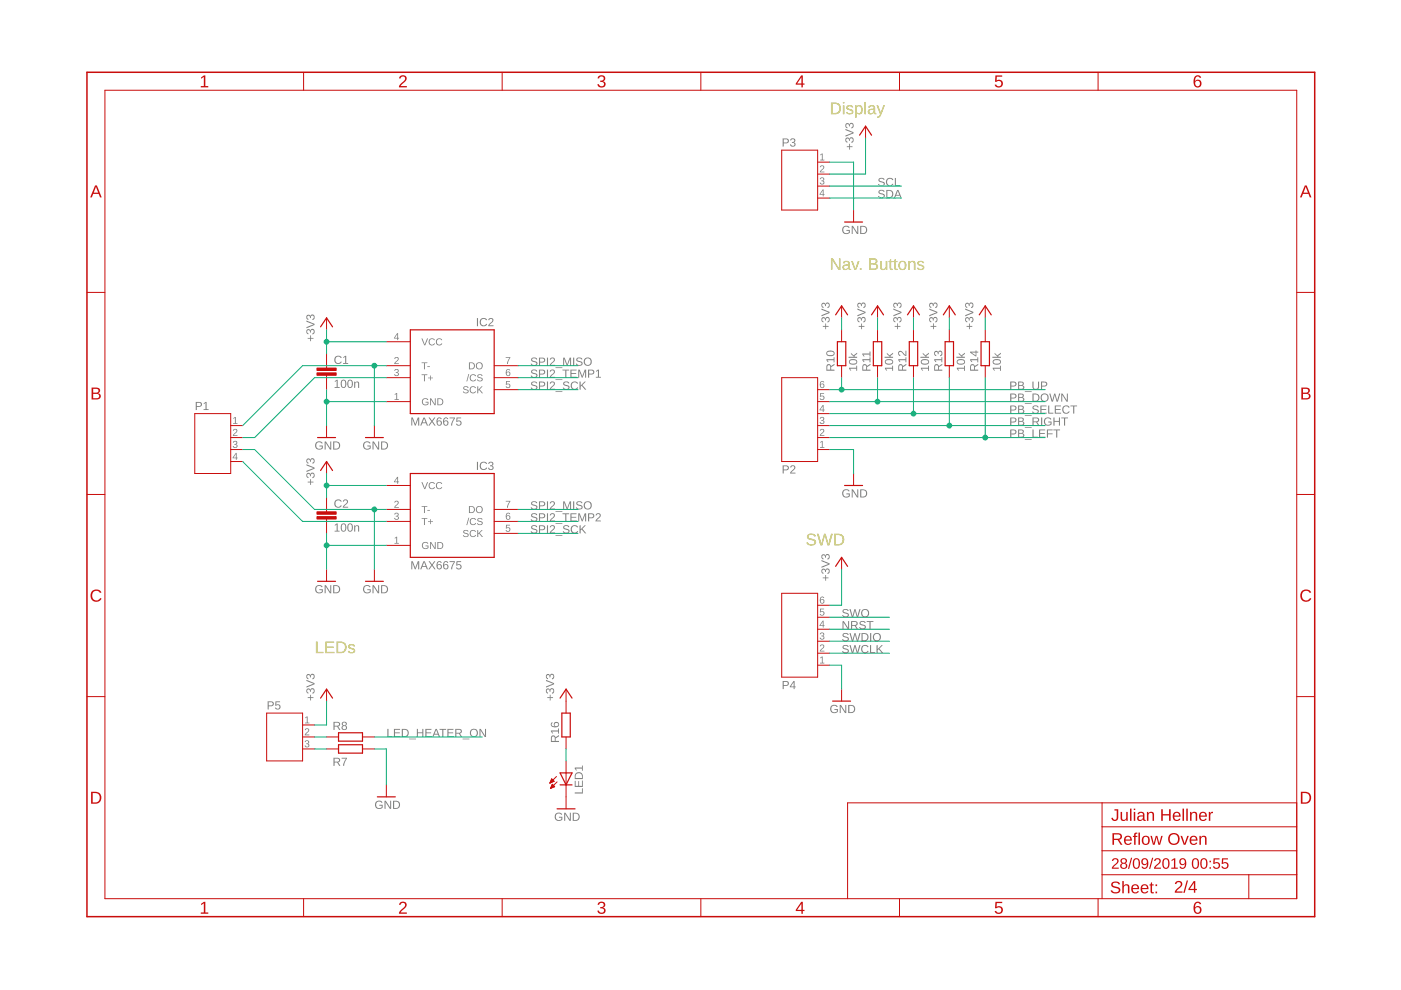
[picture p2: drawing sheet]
<svg xmlns="http://www.w3.org/2000/svg" width="297mm" height="210mm" viewBox="0 0 297 210" stroke-linecap="round" stroke-linejoin="round" font-family="sans-serif">
<g fill="#c8c832">
<path d="M171.2 113.4a1.12 1.12 0 0 1 1.8 .3l-.4 .1a.64 .64 0 0 0-.6-.4 .64 .64 0 0 0-.6 .5l.7 .3a.76 .76 0 0 1 .9 .8 .76 .76 0 0 1-1 .7 .9 .9 0 0 1-1-.7h.3a.74 .74 0 0 0 .7 .4 .74 .74 0 0 0 .7-.5l-.8-.4a.73 .73 0 0 1-.7-1.1zM173.2 113.2h.4l.5 2.1 .6-2.1h.3l.6 2.1 .6-2.1h.4l-.8 2.4h-.4l-.5-2.1-.6 2.1h-.4zM176.9 113.2h.8a1.23 1.23 0 0 1 1.3 1.1 1.23 1.23 0 0 1-1.2 1.3h-.9zM177.2 113.4v2h.5a1.02 1.02 0 0 0 .9-1.3 1.02 1.02 0 0 0-1.4-.7z"/>
<path d="M176.2 21.8h.8a1.23 1.23 0 0 1 1.3 1.1 1.23 1.23 0 0 1-1.2 1.3h-.9zM176.5 22v1.9h.6a1.02 1.02 0 0 0 .8-1.2 1.02 1.02 0 0 0-1.4-.7zM178.7 21.6h.3v.3h-.3zM178.7 22.3h.3v1.9h-.3zM179.6 22.4a.86 .86 0 0 1 1.3 .4h-.3a.4 .4 0 0 0-.5-.3 .4 .4 0 0 0-.3 .5l.2 .1a.68 .68 0 0 1 .7 .2 .68 .68 0 0 1 .1 .7 .92 .92 0 0 1-1.4-.2l.2-.1a.46 .46 0 0 0 .6 .4 .46 .46 0 0 0 .3-.6h-.1a.83 .83 0 0 1-.9-.8zM181.3 22.3h.3v.3a.72 .72 0 0 1 .9-.2 .72 .72 0 0 1 .4 .9 .77 .77 0 0 1-1 .9l-.3-.3v1.1h-.3zM181.8 22.6a.85 .85 0 0 0 .3 1.4 .84 .84 0 0 0 0-1.5zM183.3 21.6h.3v2.6h-.3zM184.3 22.4a.75 .75 0 0 1 .8-.1 .75 .75 0 0 1 .4 .6l.1 1 .2 .1v.2h-.4l-.2-.3a.64 .64 0 0 1-.8 .4 .64 .64 0 0 1-.4-.8 .64 .64 0 0 1 .8-.4h.4a.43 .43 0 0 0-.3-.6 .43 .43 0 0 0-.5 .3h-.3zM184.4 23.4a.39 .39 0 0 0 .1 .6 .39 .39 0 0 0 .6-.2l.1-.5zM185.8 22.3h.4l.5 1.6 .6-1.6h.3l-.7 1.9a.8 .8 0 0 1-1 .7v-.2h.4l.3-.5z"/>
<path d="M176.2 54.8h.4l1.3 2.1v-2.1h.3v2.4h-.4l-1.3-2.1v2.1h-.3zM178.9 55.4a.75 .75 0 0 1 .8-.1 .75 .75 0 0 1 .5 .6v1l.3 .1v.2h-.4l-.2-.3a.64 .64 0 0 1-.8 .4 .64 .64 0 0 1-.5-.8 .64 .64 0 0 1 .8-.4h.5a.43 .43 0 0 0-.3-.6 .43 .43 0 0 0-.6 .3h-.3zM179.1 56.4a.39 .39 0 0 0 0 .6 .39 .39 0 0 0 .6-.1l.2-.6zM180.5 55.3h.3l.5 1.7 .6-1.7h.3l-.7 1.9h-.3zM182.3 56.8h.4v.4h-.4zM184.3 54.8a1.6 1.6 0 0 1 1.7 .3v.5l-.4 .3a.67 .67 0 0 1 .6 .8 .67 .67 0 0 1-.9 .5h-1zM184.6 55v.8h.6a.42 .42 0 0 0 .4-.1 .42 .42 0 0 0 .1-.5l-.3-.1zM184.6 56.1v.9l1-.1a.43 .43 0 0 0 .2-.6l-.2-.2zM186.6 55.3h.3v1.2a.46 .46 0 0 0 .5 .6 .46 .46 0 0 0 .4-.7v-1.1h.3v1.9h-.3v-.3a.64 .64 0 0 1-.7 .3 .64 .64 0 0 1-.5-.6zM188.7 54.9h.2v.4h.4v.3h-.4v1.2l.1 .2h.3v.2h-.5l-.1-.1-.1-1.5h-.2v-.3h.2zM189.7 54.9h.2v.4h.4v.3h-.4v1.2l.1 .2h.3v.2h-.5l-.1-.1-.1-1.5h-.2v-.3h.2zM190.7 55.5a.9 .9 0 0 1 1.2-.1 .9 .9 0 0 1 .2 1.2 .9 .9 0 0 1-1.2 .6 .9 .9 0 0 1-.4-1.3zM191 55.6a.87 .87 0 0 0 .3 1.4 .8 .8 0 0 0 .5-.7 .8 .8 0 0 0-.5-.8zM192.6 55.3h.3v.4a.64 .64 0 0 1 .7-.4 .64 .64 0 0 1 .5 .7v1.2h-.3v-1.2a.46 .46 0 0 0-.5-.5 .46 .46 0 0 0-.4 .6v1.1h-.3zM194.7 55.4a.86 .86 0 0 1 1.2 .4h-.2a.4 .4 0 0 0-.5-.3 .4 .4 0 0 0-.3 .5l.2 .1a.68 .68 0 0 1 .7 .2 .68 .68 0 0 1 .1 .7 .92 .92 0 0 1-1.5-.2l.3-.1a.46 .46 0 0 0 .5 .4 .46 .46 0 0 0 .4-.6h-.1a.83 .83 0 0 1-1-.8z"/>
<path d="M67 136h.3v2.2h1.3v.3h-1.6zM69 136h1.8v.3h-1.5v.8h1.4v.3h-1.4v.8h1.6v.3h-1.9zM71.4 136h.8a1.23 1.23 0 0 1 1.3 1.2 1.23 1.23 0 0 1-1.2 1.3h-.9zM71.7 136.3v1.9h.5a1.02 1.02 0 0 0 .9-1.3 1.02 1.02 0 0 0-1.4-.6zM74 136.7a.86 .86 0 0 1 1.3 .3l-.3 .1a.4 .4 0 0 0-.5-.4 .4 .4 0 0 0-.3 .5l.2 .1a.68 .68 0 0 1 .7 .2 .68 .68 0 0 1 .1 .8 .92 .92 0 0 1-1.5-.3h.3a.46 .46 0 0 0 .6 .3 .46 .46 0 0 0 .3-.5l-.1-.1a.83 .83 0 0 1-1-.8z"/>
</g>
<g fill="#808080">
<path d="M83.7 83.6l.5-.3v1.3h.4v.2h-1v-.2h.4v-1.1l-.3 .3z"/>
<path d="M83.7 75.8a.5 .5 0 0 1 .8 .2 .5 .5 0 0 1-.4 .7l-.3 .3h.8v.2h-1l.5-.7a.3 .3 0 0 0 .2-.5 .3 .3 0 0 0-.5 .1h-.2z"/>
<path d="M83.7 78.3a.43 .43 0 0 1 .7 0 .43 .43 0 0 1-.2 .7 .39 .39 0 0 1 .4 .4 .39 .39 0 0 1-.5 .3l-.5-.2v-.2h.2a.3 .3 0 0 0 .4 .3 .3 .3 0 0 0 .1-.5h-.4v-.2a.29 .29 0 0 0 .4-.1 .29 .29 0 0 0-.2-.4 .29 .29 0 0 0-.3 .2h-.2z"/>
<path d="M107.3 80.8h.8v.2h-.6l-.1 .4a.5 .5 0 0 1 .8 .2 .5 .5 0 0 1-.4 .7 .5 .5 0 0 1-.6-.4l.5 .2a.34 .34 0 0 0 .3-.5 .34 .34 0 0 0-.6 0h-.2z"/>
<path d="M107.2 75.7h1l-.5 1.5h-.2l.1-.4 .4-.9h-.8z"/>
<path d="M49.5 93.6a.43 .43 0 0 1 .7-.1 .43 .43 0 0 1-.2 .7 .39 .39 0 0 1 .4 .5 .39 .39 0 0 1-.5 .3l-.5-.2-.1-.2h.2a.3 .3 0 0 0 .4 .2 .3 .3 0 0 0 .2-.4l-.4-.1v-.2a.29 .29 0 0 0 .4-.1 .29 .29 0 0 0-.2-.4 .29 .29 0 0 0-.3 .3h-.2z"/>
<path d="M49.5 91a.5 .5 0 0 1 .8 .3 .5 .5 0 0 1-.4 .6l-.3 .4h.7v.1h-.9l.5-.7a.3 .3 0 0 0 .2-.5 .3 .3 0 0 0-.5 .1h-.2z"/>
<path d="M49.5 88.7l.5-.3v1.3h.4v.2h-1v-.2h.4v-1.1l-.3 .2z"/>
<path d="M83.7 114l.5-.2v1.3h.4v.2h-1v-.2h.4v-1.1l-.3 .2z"/>
<path d="M83.7 106.3a.5 .5 0 0 1 .8 .2 .5 .5 0 0 1-.4 .7l-.3 .3h.8v.2h-1l.5-.8a.3 .3 0 0 0 .2-.5 .3 .3 0 0 0-.5 .2h-.2z"/>
<path d="M83.7 108.8a.43 .43 0 0 1 .7 0 .43 .43 0 0 1-.2 .6 .39 .39 0 0 1 .4 .5 .39 .39 0 0 1-.5 .3l-.5-.2v-.2h.2a.3 .3 0 0 0 .4 .3 .3 .3 0 0 0 .1-.5l-.4-.1v-.1a.29 .29 0 0 0 .4-.2 .29 .29 0 0 0-.2-.4 .29 .29 0 0 0-.3 .3h-.2z"/>
<path d="M107.3 111.3h.8v.1h-.6l-.1 .5a.5 .5 0 0 1 .8 .2 .5 .5 0 0 1-.4 .7 .5 .5 0 0 1-.6-.4l.5 .2a.34 .34 0 0 0 .3-.5 .34 .34 0 0 0-.6 0h-.2z"/>
<path d="M107.2 106.2h1l-.5 1.5h-.2l.1-.4 .4-1h-.8z"/>
<path d="M174 37.7a.43 .43 0 0 1 .7 0 .43 .43 0 0 1-.2 .6 .39 .39 0 0 1 .3 .5 .39 .39 0 0 1-.5 .3l-.5-.2v-.2h.2a.3 .3 0 0 0 .4 .3 .3 .3 0 0 0 .1-.5l-.4-.1v-.1a.29 .29 0 0 0 .5-.2 .29 .29 0 0 0-.3-.4 .29 .29 0 0 0-.3 .3h-.2z"/>
<path d="M174 35.2a.5 .5 0 0 1 .7 .2 .5 .5 0 0 1-.4 .7l-.3 .3h.8v.2h-1l.5-.8a.3 .3 0 0 0 .2-.5 .3 .3 0 0 0-.5 .2l-.2-.1z"/>
<path d="M173.9 32.8l.5-.3v1.4h.4v.1h-.9v-.1h.3v-1.2l-.3 .3z"/>
<path d="M174 134.2a.43 .43 0 0 1 .7 0 .43 .43 0 0 1-.2 .6 .39 .39 0 0 1 .3 .5 .39 .39 0 0 1-.5 .3l-.5-.2v-.2h.2a.3 .3 0 0 0 .4 .3 .3 .3 0 0 0 .1-.5l-.4-.1v-.1a.29 .29 0 0 0 .5-.2 .29 .29 0 0 0-.3-.4 .29 .29 0 0 0-.3 .3h-.2z"/>
<path d="M174 136.7a.5 .5 0 0 1 .7 .3 .5 .5 0 0 1-.4 .6l-.3 .4h.8v.1h-1l.5-.7a.3 .3 0 0 0 .2-.5 .3 .3 0 0 0-.5 .1h-.2z"/>
<path d="M173.9 139.4l.5-.2v1.3h.4v.2h-.9v-.2h.3v-1.1l-.3 .2z"/>
<path d="M173.9 129h.8v.2h-.6l-.1 .5a.5 .5 0 0 1 .7 .2 .5 .5 0 0 1-.3 .7 .5 .5 0 0 1-.6-.4l.5 .2a.34 .34 0 0 0 .3-.5 .34 .34 0 0 0-.6-.1h-.2z"/>
<path d="M174 88.5a.43 .43 0 0 1 .7 0 .43 .43 0 0 1-.2 .6 .39 .39 0 0 1 .3 .5 .39 .39 0 0 1-.5 .3l-.5-.2v-.2h.2a.3 .3 0 0 0 .4 .3 .3 .3 0 0 0 .1-.5l-.4-.1v-.1a.29 .29 0 0 0 .5-.2 .29 .29 0 0 0-.3-.4 .29 .29 0 0 0-.3 .3h-.2z"/>
<path d="M174 91a.5 .5 0 0 1 .7 .3 .5 .5 0 0 1-.4 .6l-.3 .4h.8v.1h-1l.5-.7a.3 .3 0 0 0 .2-.5 .3 .3 0 0 0-.5 .1h-.2z"/>
<path d="M173.9 93.7l.5-.2v1.3h.4v.2h-.9v-.2h.3v-1.1l-.3 .2z"/>
<path d="M173.9 83.3h.8v.2h-.6l-.1 .5a.5 .5 0 0 1 .7 .2 .5 .5 0 0 1-.3 .7 .5 .5 0 0 1-.6-.4l.5 .2a.34 .34 0 0 0 .3-.5 .34 .34 0 0 0-.6-.1h-.2z"/>
<path d="M64.8 157.1a.43 .43 0 0 1 .7-.1 .43 .43 0 0 1-.2 .7 .39 .39 0 0 1 .3 .5 .39 .39 0 0 1-.5 .3l-.5-.3v-.1h.2a.3 .3 0 0 0 .4 .2 .3 .3 0 0 0 .1-.5h-.4v-.2a.29 .29 0 0 0 .5-.1 .29 .29 0 0 0-.3-.4 .29 .29 0 0 0-.3 .3l-.2-.1z"/>
<path d="M64.8 154.5a.5 .5 0 0 1 .7 .2 .5 .5 0 0 1-.4 .7l-.3 .3h.8v.2h-1l.5-.7a.3 .3 0 0 0 .2-.5 .3 .3 0 0 0-.5 .1h-.2z"/>
<path d="M64.7 152.1l.5-.2v1.3h.4v.2h-.9v-.2h.3v-1.1l-.3 .2z"/>
<path d="M87.2 88.5h.3l.5 1.5 .6-1.5h.3v1.7h-.2v-1.5l-.6 1.5h-.1l-.6-1.5v1.5h-.2zM89.8 88.5h.3l.6 1.7h-.2l-.2-.5h-.8l-.2 .5h-.2zM89.9 88.7l-.3 .9h.6zM90.9 88.5h.2l.5 .7 .5-.7h.2l-.6 .8 .7 .9h-.3l-.5-.7-.5 .7h-.3l.7-.9zM92.8 88.6l.2-.1a.5 .5 0 0 1 .6 .3l-.2 .1-.1-.2a.47 .47 0 0 0-.4 .2 .47 .47 0 0 0-.1 .5 .55 .55 0 0 1 .8 0 .55 .55 0 0 1-.2 .9 .55 .55 0 0 1-.8-.4v-.8zM92.7 89.7a.4 .4 0 0 0 .8 0 .4 .4 0 0 0-.8 0zM94.2 88.6l.2-.1a.5 .5 0 0 1 .6 .3l-.2 .1-.1-.2a.47 .47 0 0 0-.5 .2 .47 .47 0 0 0 0 .5 .55 .55 0 0 1 .8 0 .55 .55 0 0 1-.2 .9 .55 .55 0 0 1-.8-.4l-.1-.8zM94.1 89.7a.4 .4 0 0 0 .8 0 .4 .4 0 0 0-.8 0zM95.3 88.5h1.2l-.5 1.1-.1 .6h-.3l.1-.4 .5-1.1h-.9zM96.8 88.5h1v.2h-.8v.6a.59 .59 0 0 1 .8 .2 .59 .59 0 0 1-.4 .8 .59 .59 0 0 1-.7-.4l.2-.1a.38 .38 0 0 0 .6 .2 .38 .38 0 0 0 0-.6 .38 .38 0 0 0-.6 0h-.2z"/>
<path d="M67 93.8a.9 .9 0 0 1 1.4 .2h-.2a.68 .68 0 0 0-1 0 .68 .68 0 0 0 0 1 .68 .68 0 0 0 .9 0l.1-.3h-.5v-.2h.7v.6a.94 .94 0 0 1-1.3 0 .94 .94 0 0 1-.1-1.3zM68.8 93.6h.3l.9 1.5v-1.5h.2v1.7h-.3l-.9-1.4v1.4h-.2zM70.6 93.6h.6a.86 .86 0 0 1 .9 .8 .86 .86 0 0 1-.8 .9h-.7zM70.9 93.8v1.3a.73 .73 0 0 0 1-.6 .73 .73 0 0 0-1-.7z"/>
<path d="M71 80.8l.6-.3v1.6h.4v.1h-1.1v-.1h.5v-1.4l-.4 .3zM72.5 80.6a.64 .64 0 0 1 .7 0 .64 .64 0 0 1 .2 .8 .64 .64 0 0 1-.6 .9 .64 .64 0 0 1-.6-.9zM72.7 80.7a.97 .97 0 0 0 .1 1.4 .86 .86 0 0 0 0-1.4zM73.9 80.6a.64 .64 0 0 1 .7 0 .64 .64 0 0 1 .2 .8 .64 .64 0 0 1-.6 .9 .64 .64 0 0 1-.6-.9zM74.1 80.7a.97 .97 0 0 0 .1 1.4 .86 .86 0 0 0 0-1.4zM75.1 80.9h.2v.2a.44 .44 0 0 1 .5-.2 .44 .44 0 0 1 .3 .5v.8h-.2v-.8a.32 .32 0 0 0-.3-.4 .32 .32 0 0 0-.3 .5v.7h-.2z"/>
<path d="M87.2 119h.3l.5 1.5 .6-1.5h.3v1.7h-.2v-1.5l-.6 1.5h-.1l-.6-1.5v1.5h-.2zM89.8 119h.3l.6 1.7h-.2l-.2-.5h-.8l-.2 .5h-.2zM89.9 119.2l-.3 .8h.6zM90.9 119h.2l.5 .7 .5-.7h.2l-.6 .8 .7 .9h-.3l-.5-.7-.5 .7h-.3l.7-.9zM92.8 119.1l.2-.1a.5 .5 0 0 1 .6 .3l-.2 .1-.1-.2a.47 .47 0 0 0-.4 .1 .47 .47 0 0 0-.1 .5 .55 .55 0 0 1 .8 .1 .55 .55 0 0 1-.2 .8 .55 .55 0 0 1-.8-.3v-.8zM92.7 120.1a.4 .4 0 0 0 .8 0 .4 .4 0 0 0-.8 0zM94.2 119.1l.2-.1a.5 .5 0 0 1 .6 .3l-.2 .1-.1-.2a.47 .47 0 0 0-.5 .1 .47 .47 0 0 0 0 .5 .55 .55 0 0 1 .8 .1 .55 .55 0 0 1-.2 .8 .55 .55 0 0 1-.8-.3l-.1-.8zM94.1 120.1a.4 .4 0 0 0 .8 0 .4 .4 0 0 0-.8 0zM95.3 119h1.2l-.5 1.1-.1 .6h-.3l.1-.4 .5-1.1h-.9zM96.8 119h1v.2h-.8v.5a.59 .59 0 0 1 .8 .3 .59 .59 0 0 1-.4 .8 .59 .59 0 0 1-.7-.5h.2a.38 .38 0 0 0 .6 .2 .38 .38 0 0 0 0-.6 .38 .38 0 0 0-.6 0h-.2z"/>
<path d="M67 124.3a.9 .9 0 0 1 1.4 .2h-.2a.68 .68 0 0 0-1 0 .68 .68 0 0 0 0 .9 .68 .68 0 0 0 .9 .1l.1-.4h-.5v-.2h.7v.6a.94 .94 0 0 1-1.3 .1 .94 .94 0 0 1-.1-1.3zM68.8 124.1h.3l.9 1.4v-1.4h.2v1.7h-.3l-.9-1.5v1.5h-.2zM70.6 124.1h.6a.86 .86 0 0 1 .9 .8 .86 .86 0 0 1-.8 .9h-.7zM70.9 124.3v1.3a.73 .73 0 0 0 1-.7 .73 .73 0 0 0-1-.6z"/>
<path d="M71 111.3l.6-.3v1.5h.4v.2h-1.1v-.2h.5v-1.3l-.4 .3zM72.5 111.1a.64 .64 0 0 1 .7 0 .64 .64 0 0 1 .2 .8 .64 .64 0 0 1-.6 .8 .64 .64 0 0 1-.6-.8zM72.7 111.2a.97 .97 0 0 0 .1 1.4 .86 .86 0 0 0 0-1.5zM73.9 111.1a.64 .64 0 0 1 .7 0 .64 .64 0 0 1 .2 .8 .64 .64 0 0 1-.6 .8 .64 .64 0 0 1-.6-.8zM74.1 111.2a.97 .97 0 0 0 .1 1.4 .86 .86 0 0 0 0-1.5zM75.1 111.4h.2v.2a.44 .44 0 0 1 .5-.2 .44 .44 0 0 1 .3 .4v.9h-.2v-.8a.32 .32 0 0 0-.3-.4 .32 .32 0 0 0-.3 .4v.8h-.2z"/>
<path d="M178.8 48.1a.9 .9 0 0 1 1.3 .2h-.2a.68 .68 0 0 0-.9 0 .68 .68 0 0 0-.1 1 .68 .68 0 0 0 1 0l.1-.4h-.5v-.2h.7v.6a.94 .94 0 0 1-1.4 .1 .94 .94 0 0 1 0-1.3zM180.6 47.9h.2l1 1.5v-1.5h.2v1.7h-.3l-.9-1.5v1.5h-.2zM182.4 47.9h.5a.86 .86 0 0 1 1 .8 .86 .86 0 0 1-.9 .9h-.6zM182.6 48.1v1.3a.73 .73 0 0 0 1-.6 .73 .73 0 0 0-1-.7z"/>
<path d="M77.2 124.3a.9 .9 0 0 1 1.4 .2h-.3a.68 .68 0 0 0-.9 0 .68 .68 0 0 0-.1 .9 .68 .68 0 0 0 1 .1l.1-.4h-.5v-.2h.7v.6a.94 .94 0 0 1-1.3 .1 .94 .94 0 0 1-.1-1.3zM79 124.1h.3l.9 1.4v-1.4h.2v1.7h-.3l-.9-1.5v1.5h-.2zM80.8 124.1h.6a.86 .86 0 0 1 .9 .8 .86 .86 0 0 1-.9 .9h-.6zM81 124.3v1.3a.73 .73 0 0 0 1-.7 .73 .73 0 0 0-1-.6z"/>
<path d="M77.2 93.8a.9 .9 0 0 1 1.4 .2h-.3a.68 .68 0 0 0-.9 0 .68 .68 0 0 0-.1 1 .68 .68 0 0 0 1 0l.1-.3h-.5v-.2h.7v.6a.94 .94 0 0 1-1.3 0 .94 .94 0 0 1-.1-1.3zM79 93.6h.3l.9 1.5v-1.5h.2v1.7h-.3l-.9-1.4v1.4h-.2zM80.8 93.6h.6a.86 .86 0 0 1 .9 .8 .86 .86 0 0 1-.9 .9h-.6zM81 93.8v1.3a.73 .73 0 0 0 1-.6 .73 .73 0 0 0-1-.7z"/>
<path d="M179.5 31h.5v-.5h.2v.5h.5v.2h-.5v.5h-.2v-.5h-.5zM179.3 29.3l.5-.1 .3 .3a.51 .51 0 0 1 .7-.3 .51 .51 0 0 1 .1 .8l-.4 .3v-.2a.35 .35 0 0 0 .3-.5 .35 .35 0 0 0-.5-.2l-.1 .5h-.2a.33 .33 0 0 0-.2-.5 .33 .33 0 0 0-.4 .2 .33 .33 0 0 0 .3 .4v.3l-.4-.4zM179.2 27.3l1.8 .7v.3l-1.8 .7v-.3l1.6-.5-1.6-.6zM179.3 26.2l.5-.1 .3 .3a.51 .51 0 0 1 .7-.3 .51 .51 0 0 1 .1 .8l-.4 .3v-.2a.35 .35 0 0 0 .3-.5 .35 .35 0 0 0-.5-.1l-.1 .4h-.2a.33 .33 0 0 0-.2-.5 .33 .33 0 0 0-.4 .3 .33 .33 0 0 0 .3 .4v.2l-.4-.4z"/>
<path d="M65.2 102.1h.6v-.5h.1v.5h.6v.2h-.6v.5h-.1v-.5h-.6zM65.1 100.4l.4-.1 .3 .3a.51 .51 0 0 1 .7-.3 .51 .51 0 0 1 .2 .8l-.5 .3v-.2a.35 .35 0 0 0 .3-.5 .35 .35 0 0 0-.5-.2l-.1 .5h-.2a.33 .33 0 0 0-.1-.5 .33 .33 0 0 0-.5 .2 .33 .33 0 0 0 .3 .4v.3l-.4-.4zM65 98.4l1.7 .7v.3l-1.7 .7v-.3l1.5-.5-1.5-.6zM65.1 97.3l.4-.1 .3 .4a.51 .51 0 0 1 .7-.4 .51 .51 0 0 1 .2 .8l-.5 .3v-.2a.35 .35 0 0 0 .3-.5 .35 .35 0 0 0-.5-.1l-.1 .4h-.2a.33 .33 0 0 0-.1-.5 .33 .33 0 0 0-.5 .3 .33 .33 0 0 0 .3 .4v.2l-.4-.3z"/>
<path d="M65.2 71.6h.6v-.5h.1v.5h.6v.2h-.6v.5h-.1v-.5h-.6zM65.1 69.9l.4-.1 .3 .3a.51 .51 0 0 1 .7-.3 .51 .51 0 0 1 .2 .8l-.5 .3v-.2a.35 .35 0 0 0 .3-.5 .35 .35 0 0 0-.5-.1l-.1 .4h-.2a.33 .33 0 0 0-.1-.5 .33 .33 0 0 0-.5 .3 .33 .33 0 0 0 .3 .4v.2l-.4-.4zM65 68l1.7 .7v.2l-1.7 .7v-.2l1.5-.6-1.5-.6zM65.1 66.9l.4-.2 .3 .4a.51 .51 0 0 1 .7-.3 .51 .51 0 0 1 .2 .8l-.5 .3v-.3a.35 .35 0 0 0 .3-.4 .35 .35 0 0 0-.5-.2l-.1 .4h-.2a.33 .33 0 0 0-.1-.4 .33 .33 0 0 0-.5 .2 .33 .33 0 0 0 .3 .4v.2l-.4-.3z"/>
<path d="M176.2 149.7a.9 .9 0 0 1 1.4 .1l-.2 .1a.68 .68 0 0 0-1 0 .68 .68 0 0 0 0 .9 .68 .68 0 0 0 .9 .1l.1-.4h-.5v-.2h.7v.6a.94 .94 0 0 1-1.3 .1 .94 .94 0 0 1-.1-1.3zM178 149.5h.3l.9 1.4v-1.4h.2v1.7h-.2l-1-1.5v1.5h-.2zM179.8 149.5h.6a.86 .86 0 0 1 .9 .8 .86 .86 0 0 1-.8 .9h-.7zM180.1 149.7v1.3a.73 .73 0 0 0 1-.7 .73 .73 0 0 0-1-.6z"/>
<path d="M174.4 122.4h.6v-.5h.1v.5h.6v.2h-.6v.5h-.1v-.5h-.6zM174.3 120.7l.4-.1 .3 .3a.51 .51 0 0 1 .7-.3 .51 .51 0 0 1 .2 .8l-.5 .3v-.2a.35 .35 0 0 0 .3-.5 .35 .35 0 0 0-.5-.2l-.1 .5h-.2a.33 .33 0 0 0-.1-.5 .33 .33 0 0 0-.5 .2 .33 .33 0 0 0 .3 .4v.3l-.4-.4zM174.2 118.7l1.7 .7v.3l-1.7 .7v-.3l1.5-.5-1.5-.6zM174.3 117.6l.4-.1 .3 .4a.51 .51 0 0 1 .7-.4 .51 .51 0 0 1 .2 .8l-.5 .3v-.2a.35 .35 0 0 0 .3-.5 .35 .35 0 0 0-.5-.1l-.1 .4h-.2a.33 .33 0 0 0-.1-.5 .33 .33 0 0 0-.5 .3 .33 .33 0 0 0 .3 .4v.2l-.4-.3z"/>
<path d="M178.8 104a.9 .9 0 0 1 1.3 .1l-.2 .1a.68 .68 0 0 0-.9 0 .68 .68 0 0 0-.1 .9 .68 .68 0 0 0 1 .1l.1-.4h-.5v-.2h.7v.6a.94 .94 0 0 1-1.4 .1 .94 .94 0 0 1 0-1.3zM180.6 103.8h.2l1 1.4v-1.4h.2v1.7h-.3l-.9-1.5v1.5h-.2zM182.4 103.8h.5a.86 .86 0 0 1 1 .8 .86 .86 0 0 1-.9 .9h-.6zM182.6 103.9v1.4a.73 .73 0 0 0 1-.7 .73 .73 0 0 0-1-.7z"/>
<path d="M180 78h1.5v-.5h.2v1.1h-.2v-.4h-1.3l.3 .4h-.2zM180.1 76.4a1.02 1.02 0 0 1 1.7 .3 .95 .95 0 0 1-.9 .6 .95 .95 0 0 1-.9-.6zM180.2 76.6a.66 .66 0 0 0 .4 .5 .66 .66 0 0 0 .7 0 .41 .41 0 0 0 .2-.6 .41 .41 0 0 0-.6-.1zM180.4 74.8l.6 .5 .7-.5v.2l-.6 .5 .2 .1h.4v.3h-1.8v-.3h1.2l-.7-.5z"/>
<path d="M187.6 78h1.6v-.5h.1v1.1h-.1v-.4h-1.4l.3 .4h-.2zM187.7 76.4a1.02 1.02 0 0 1 1.7 .3 .95 .95 0 0 1-.9 .6 .95 .95 0 0 1-.9-.6zM187.8 76.6a.66 .66 0 0 0 .4 .5 .66 .66 0 0 0 .7 0 .41 .41 0 0 0 .2-.6 .41 .41 0 0 0-.6-.1zM188 74.8l.6 .5 .7-.5v.2l-.6 .5 .2 .1h.4v.3h-1.8v-.3h1.2l-.7-.5z"/>
<path d="M195.2 78h1.6v-.5h.2v1.1h-.2v-.4h-1.3l.2 .4h-.2zM195.3 76.4a1.02 1.02 0 0 1 1.7 .3 .95 .95 0 0 1-.9 .6 .95 .95 0 0 1-.9-.6zM195.4 76.6a.66 .66 0 0 0 .4 .5 .66 .66 0 0 0 .7 0 .41 .41 0 0 0 .2-.6 .41 .41 0 0 0-.6-.1zM195.6 74.8l.6 .5 .8-.5v.2l-.6 .5 .1 .1h.5v.3h-1.8v-.3h1.1l-.7-.5z"/>
<path d="M202.9 78h1.5v-.5h.2v1.1h-.2v-.4h-1.3l.3 .4h-.3zM202.9 76.4a1.02 1.02 0 0 1 1.7 .3 .95 .95 0 0 1-.9 .6 .95 .95 0 0 1-.9-.6zM203.1 76.6a.66 .66 0 0 0 .3 .5 .66 .66 0 0 0 .7 0 .41 .41 0 0 0 .2-.6 .41 .41 0 0 0-.6-.1zM203.3 74.8l.5 .5 .8-.5v.2l-.6 .5 .1 .1h.5v.3h-1.8v-.3h1.1l-.6-.5z"/>
<path d="M210.5 78h1.5v-.5h.2v1.1h-.2v-.4h-1.3l.3 .4h-.2zM210.6 76.4a1.02 1.02 0 0 1 1.6 .3 .95 .95 0 0 1-.9 .6 .95 .95 0 0 1-.8-.6zM210.7 76.6a.66 .66 0 0 0 .4 .5 .66 .66 0 0 0 .6 0 .41 .41 0 0 0 .3-.6 .41 .41 0 0 0-.7-.1zM210.9 74.8l.6 .5 .7-.5v.2l-.6 .5 .1 .1h.5v.3h-1.8v-.3h1.1l-.6-.5z"/>
<path d="M174.4 69.1h.6v-.5h.1v.5h.6v.2h-.6v.5h-.1v-.5h-.6zM174.3 67.4l.4-.1 .3 .3a.51 .51 0 0 1 .7-.3 .51 .51 0 0 1 .2 .8l-.5 .3v-.3a.35 .35 0 0 0 .3-.4 .35 .35 0 0 0-.5-.2l-.1 .5h-.2a.33 .33 0 0 0-.1-.5 .33 .33 0 0 0-.5 .2 .33 .33 0 0 0 .3 .4v.2l-.4-.3zM174.2 65.4l1.7 .7v.3l-1.7 .7v-.3l1.5-.6-1.5-.5zM174.3 64.3l.4-.1 .3 .3a.51 .51 0 0 1 .7-.3 .51 .51 0 0 1 .2 .8l-.5 .3v-.2a.35 .35 0 0 0 .3-.5 .35 .35 0 0 0-.5-.1l-.1 .4h-.2a.33 .33 0 0 0-.1-.5 .33 .33 0 0 0-.5 .3 .33 .33 0 0 0 .3 .4v.2l-.4-.4z"/>
<path d="M182.1 69.1h.5v-.5h.2v.5h.5v.2h-.5v.5h-.2v-.5h-.5zM181.9 67.4l.5-.1 .2 .3a.51 .51 0 0 1 .8-.3 .51 .51 0 0 1 .1 .8l-.4 .3-.1-.3a.35 .35 0 0 0 .4-.4 .35 .35 0 0 0-.6-.2l-.1 .5h-.2a.33 .33 0 0 0-.1-.5 .33 .33 0 0 0-.5 .2 .33 .33 0 0 0 .3 .4v.2l-.4-.3zM181.8 65.4l1.7 .7v.3l-1.7 .7v-.3l1.5-.6-1.5-.5zM181.9 64.3l.5-.1 .2 .3a.51 .51 0 0 1 .8-.3 .51 .51 0 0 1 .1 .8l-.4 .3-.1-.2a.35 .35 0 0 0 .4-.5 .35 .35 0 0 0-.6-.1l-.1 .4h-.2a.33 .33 0 0 0-.1-.5 .33 .33 0 0 0-.5 .3 .33 .33 0 0 0 .3 .4v.2l-.4-.4z"/>
<path d="M189.7 69.1h.5v-.5h.2v.5h.5v.2h-.5v.5h-.2v-.5h-.5zM189.5 67.4l.5-.1 .2 .3a.51 .51 0 0 1 .8-.3 .51 .51 0 0 1 .1 .8l-.4 .3v-.3a.35 .35 0 0 0 .3-.4 .35 .35 0 0 0-.6-.2l-.1 .5h-.1a.33 .33 0 0 0-.2-.5 .33 .33 0 0 0-.5 .2 .33 .33 0 0 0 .3 .4v.2l-.4-.3zM189.4 65.4l1.7 .7v.3l-1.7 .7v-.3l1.5-.6-1.5-.5zM189.5 64.3l.5-.1 .2 .3a.51 .51 0 0 1 .8-.3 .51 .51 0 0 1 .1 .8l-.4 .3v-.2a.35 .35 0 0 0 .3-.5 .35 .35 0 0 0-.6-.1l-.1 .4h-.1a.33 .33 0 0 0-.2-.5 .33 .33 0 0 0-.5 .3 .33 .33 0 0 0 .3 .4v.2l-.4-.4z"/>
<path d="M197.3 69.1h.5v-.5h.2v.5h.5v.2h-.5v.5h-.2v-.5h-.5zM197.1 67.4l.5-.1 .3 .3a.51 .51 0 0 1 .7-.3 .51 .51 0 0 1 .1 .8l-.4 .3v-.3a.35 .35 0 0 0 .3-.4 .35 .35 0 0 0-.6-.2v.5h-.2a.33 .33 0 0 0-.2-.5 .33 .33 0 0 0-.4 .2 .33 .33 0 0 0 .3 .4l-.1 .2-.4-.3zM197 65.4l1.7 .7v.3l-1.7 .7v-.3l1.5-.6-1.5-.5zM197.1 64.3l.5-.1 .3 .3a.51 .51 0 0 1 .7-.3 .51 .51 0 0 1 .1 .8l-.4 .3v-.2a.35 .35 0 0 0 .3-.5 .35 .35 0 0 0-.6-.1v.4h-.2a.33 .33 0 0 0-.2-.5 .33 .33 0 0 0-.4 .3 .33 .33 0 0 0 .3 .4l-.1 .2-.4-.4z"/>
<path d="M204.9 69.1h.5v-.5h.2v.5h.5v.2h-.5v.5h-.2v-.5h-.5zM204.7 67.4l.5-.1 .3 .3a.51 .51 0 0 1 .7-.3 .51 .51 0 0 1 .1 .8l-.4 .3v-.3a.35 .35 0 0 0 .3-.4 .35 .35 0 0 0-.5-.2l-.1 .5h-.2a.33 .33 0 0 0-.2-.5 .33 .33 0 0 0-.4 .2 .33 .33 0 0 0 .3 .4v.2l-.5-.3zM204.6 65.4l1.8 .7v.3l-1.8 .7v-.3l1.6-.6-1.6-.5zM204.7 64.3l.5-.1 .3 .3a.51 .51 0 0 1 .7-.3 .51 .51 0 0 1 .1 .8l-.4 .3v-.2a.35 .35 0 0 0 .3-.5 .35 .35 0 0 0-.5-.1l-.1 .4h-.2a.33 .33 0 0 0-.2-.5 .33 .33 0 0 0-.4 .3 .33 .33 0 0 0 .3 .4v.2l-.5-.4z"/>
<path d="M79.7 170a.9 .9 0 0 1 1.4 .2h-.2a.68 .68 0 0 0-1 0 .68 .68 0 0 0 0 .9 .68 .68 0 0 0 .9 .1l.1-.4h-.5v-.2h.7v.6a.94 .94 0 0 1-1.3 .1 .94 .94 0 0 1-.1-1.3zM81.5 169.8h.3l.9 1.5v-1.5h.2v1.7h-.3l-.9-1.5v1.5h-.2zM83.3 169.8h.6a.86 .86 0 0 1 .9 .8 .86 .86 0 0 1-.8 .9h-.7zM83.6 170v1.3a.73 .73 0 0 0 1-.7 .73 .73 0 0 0-1-.6z"/>
<path d="M65.2 147.8h.6v-.5h.1v.5h.6v.2h-.6v.5h-.1v-.5h-.6zM65.1 146.1l.4-.1 .3 .3a.51 .51 0 0 1 .7-.3 .51 .51 0 0 1 .2 .8l-.5 .3v-.2a.35 .35 0 0 0 .3-.5 .35 .35 0 0 0-.5-.2l-.1 .5h-.2a.33 .33 0 0 0-.1-.5 .33 .33 0 0 0-.5 .2 .33 .33 0 0 0 .3 .4v.3l-.4-.4zM65 144.1l1.7 .7v.3l-1.7 .7v-.3l1.5-.5-1.5-.6zM65.1 143l.4-.1 .3 .4a.51 .51 0 0 1 .7-.4 .51 .51 0 0 1 .2 .8l-.5 .3v-.2a.35 .35 0 0 0 .3-.5 .35 .35 0 0 0-.5-.1l-.1 .4h-.2a.33 .33 0 0 0-.1-.5 .33 .33 0 0 0-.5 .3 .33 .33 0 0 0 .3 .4v.2l-.4-.3z"/>
<path d="M117.8 172.5a.9 .9 0 0 1 1.4 .2l-.2 .1a.68 .68 0 0 0-1-.1 .68 .68 0 0 0 0 1 .68 .68 0 0 0 .9 .1l.1-.4h-.5v-.2h.7v.6a.94 .94 0 0 1-1.3 .1 .94 .94 0 0 1-.1-1.4zM119.6 172.3h.3l.9 1.5v-1.5h.2v1.7h-.3l-.9-1.4v1.4h-.2zM121.4 172.3h.6a.86 .86 0 0 1 .9 .8 .86 .86 0 0 1-.8 .9h-.7zM121.7 172.5v1.4a.73 .73 0 0 0 1-.7 .73 .73 0 0 0-1-.7z"/>
<path d="M116 147.8h.6v-.5h.1v.5h.6v.2h-.6v.5h-.1v-.5h-.6zM115.9 146.1l.4-.1 .3 .3a.51 .51 0 0 1 .7-.3 .51 .51 0 0 1 .2 .8l-.5 .3v-.2a.35 .35 0 0 0 .3-.5 .35 .35 0 0 0-.5-.2l-.1 .5h-.2a.33 .33 0 0 0-.2-.5 .33 .33 0 0 0-.4 .2 .33 .33 0 0 0 .3 .4v.3l-.4-.4zM115.8 144.1l1.7 .7v.3l-1.7 .7v-.3l1.5-.5-1.5-.6zM115.9 143l.4-.1 .3 .4a.51 .51 0 0 1 .7-.4 .51 .51 0 0 1 .2 .8l-.5 .3v-.2a.35 .35 0 0 0 .3-.5 .35 .35 0 0 0-.5-.1l-.1 .4h-.2a.33 .33 0 0 0-.2-.5 .33 .33 0 0 0-.4 .3 .33 .33 0 0 0 .3 .4v.2l-.4-.3z"/>
<path d="M89.6 84.6l.8-.2 .4 .4h-.2a.58 .58 0 0 0-.8 .1 .58 .58 0 0 0 0 .8 .58 .58 0 0 0 .9-.1v-.2h-.5v-.2h.6v.5a.8 .8 0 0 1-1.1 .1 .8 .8 0 0 1-.1-1.2zM91.2 84.5h.2l.8 1.2v-1.2h.2v1.4h-.3l-.8-1.2 .1 1.2h-.2zM92.7 84.5h.5a.74 .74 0 0 1 .8 .7 .74 .74 0 0 1-.7 .7h-.6zM92.9 84.6v1.2a.62 .62 0 0 0 .9-.6 .62 .62 0 0 0-.9-.6z"/>
<path d="M89.4 76.8h1.2v.2h-.5v1.3h-.2v-1.3h-.5zM90.6 77.7h.5v.1h-.5z"/>
<path d="M89.4 79.4h1.2v.1h-.5v1.3h-.2v-1.3h-.5zM91.2 79.6h.1v.5h.5v.1h-.5v.5h-.1v-.5h-.4v-.1h.4z"/>
<path d="M89.3 71.8h.3l.5 1.2 .4-1.2h.3l-.6 1.4h-.2zM91.1 71.9l.7-.1 .4 .3-.2 .1a.54 .54 0 0 0-.8-.1 .54 .54 0 0 0 .1 .8 .54 .54 0 0 0 .8-.1l.1 .1a.75 .75 0 0 1-1.1 .2 .75 .75 0 0 1 0-1.2zM92.6 71.9l.8-.1 .4 .3-.2 .1a.54 .54 0 0 0-.8-.1 .54 .54 0 0 0 0 .8 .54 .54 0 0 0 .8-.1l.2 .1a.75 .75 0 0 1-1.2 .2 .75 .75 0 0 1 0-1.2z"/>
<path d="M84.2 70.6h.2v1h.2v.2h-.2v.3h-.2v-.3h-.7zM84.2 70.8l-.5 .8h.5z"/>
<path d="M98.4 82l.6-.1 .3 .3-.2 .1a.34 .34 0 0 0-.4-.3 .34 .34 0 0 0-.2 .4 .71 .71 0 0 1 .8 .8l-.4 .2a.64 .64 0 0 1-.8-.4h.2a.39 .39 0 0 0 .5 .3 .39 .39 0 0 0 .3-.5l-.5-.1a.38 .38 0 0 1-.4-.3 .38 .38 0 0 1 .2-.4zM99.8 82.1l.7-.2 .4 .4h-.2a.54 .54 0 0 0-.8 0 .54 .54 0 0 0 .1 .8 .54 .54 0 0 0 .8-.2l.1 .1a.75 .75 0 0 1-1.1 .2 .75 .75 0 0 1 0-1.1zM101.2 81.9h.2v.7l.7-.7h.2l-.6 .7 .7 .8h-.2l-.6-.7-.2 .1v.6h-.2z"/>
<path d="M99.3 79.3h.2l-.4 1.6h-.2zM99.8 79.6l.7-.2 .4 .3-.2 .1a.54 .54 0 0 0-.8-.1 .54 .54 0 0 0 .1 .8 .54 .54 0 0 0 .8-.1l.1 .1a.75 .75 0 0 1-1.1 .2 .75 .75 0 0 1 0-1.1zM101.3 79.5l.7-.1 .3 .3h-.2a.34 .34 0 0 0-.4-.2 .34 .34 0 0 0-.2 .4 .71 .71 0 0 1 .8 .7l-.4 .3a.64 .64 0 0 1-.8-.4h.2a.39 .39 0 0 0 .5 .3 .39 .39 0 0 0 .3-.5l-.5-.2a.38 .38 0 0 1-.4-.2 .38 .38 0 0 1 .1-.4z"/>
<path d="M107.5 78.3h.4l.3 .2-.6-.1-.2 .6a.47 .47 0 0 1 .7 0 .47 .47 0 0 1-.2 .7 .47 .47 0 0 1-.6-.3l-.1-.6zM107.4 79.2a.31 .31 0 0 0 .6 0 .31 .31 0 0 0-.6 0z"/>
<path d="M99.4 76.8h.5a.74 .74 0 0 1 .8 .7 .74 .74 0 0 1-.7 .8h-.6zM99.6 77v1.1a.62 .62 0 0 0 .9-.5 .62 .62 0 0 0-.9-.6zM100.8 77.6a.8 .8 0 0 1 1.6 0 .8 .8 0 0 1-1.6 0zM101 77.6a.57 .57 0 0 0 1.1 0 .57 .57 0 0 0-1.1 0z"/>
<path d="M101.1 67.4h.2v1.8h-.2zM101.9 67.7a.86 .86 0 0 1 1.4 .1l-.2 .1a.63 .63 0 0 0-1 0 .63 .63 0 0 0 .1 .9 .63 .63 0 0 0 .9-.2l.2 .1a.88 .88 0 0 1-1.3 .3 .88 .88 0 0 1-.1-1.3zM103.7 67.5a.55 .55 0 0 1 .8 .2 .55 .55 0 0 1-.3 .8l-.4 .5h.8v.2h-1.1l.1-.3 .4-.5a.37 .37 0 0 0 .4-.5 .37 .37 0 0 0-.6-.1l-.3 .1z"/>
<path d="M50 96h.2v1h.2v.2h-.2v.3h-.2v-.3h-.7zM50 96.2l-.5 .8h.5z"/>
<path d="M41.5 85.2h.7a.53 .53 0 0 1 .6 .5 .53 .53 0 0 1-.6 .6h-.5v.6h-.2zM41.7 85.4v.7l.7-.1a.35 .35 0 0 0 0-.6zM43.2 85.5l.6-.3v1.6h.4v.1h-1.1v-.1h.5v-1.4l-.4 .3z"/>
<path d="M71.1 75.7a.86 .86 0 0 1 1.3 .1l-.2 .1a.63 .63 0 0 0-.9 0 .63 .63 0 0 0 0 .9 .63 .63 0 0 0 1-.2l.2 .1a.88 .88 0 0 1-1.4 .3 .88 .88 0 0 1 0-1.3zM72.8 75.7l.6-.3v1.6h.4v.2h-1.1v-.2h.5v-1.3l-.4 .2z"/>
<path d="M89.6 115.1l.8-.2 .4 .3-.2 .1a.58 .58 0 0 0-.8 0 .58 .58 0 0 0 0 .8 .58 .58 0 0 0 .9 0v-.3h-.5v-.1h.6v.5a.8 .8 0 0 1-1.1 0 .8 .8 0 0 1-.1-1.1zM91.2 114.9h.2l.8 1.3v-1.3h.2v1.5h-.3l-.8-1.3 .1 1.3h-.2zM92.7 114.9h.5a.74 .74 0 0 1 .8 .7 .74 .74 0 0 1-.7 .8h-.6zM92.9 115.1v1.1a.62 .62 0 0 0 .9-.5 .62 .62 0 0 0-.9-.6z"/>
<path d="M89.4 107.3h1.2v.2h-.5v1.3h-.2v-1.3h-.5zM90.6 108.1h.5v.2h-.5z"/>
<path d="M89.4 109.8h1.2v.2h-.5v1.3h-.2v-1.3h-.5zM91.2 110.1h.1v.4h.5v.2h-.5v.4h-.1v-.4h-.4v-.2h.4z"/>
<path d="M89.3 102.2h.3l.5 1.3 .4-1.3h.3l-.6 1.5h-.2zM91.1 102.4l.7-.2 .4 .4h-.2a.54 .54 0 0 0-.8 0 .54 .54 0 0 0 .1 .8 .54 .54 0 0 0 .8-.2l.1 .1a.75 .75 0 0 1-1.1 .3 .75 .75 0 0 1 0-1.2zM92.6 102.4l.8-.2 .4 .4h-.2a.54 .54 0 0 0-.8 0 .54 .54 0 0 0 0 .8 .54 .54 0 0 0 .8-.2l.2 .1a.75 .75 0 0 1-1.2 .3 .75 .75 0 0 1 0-1.2z"/>
<path d="M84.2 101.1h.2v1h.2v.1h-.2v.4h-.2v-.4h-.7zM84.2 101.3l-.5 .8h.5z"/>
<path d="M98.4 112.5l.6-.1 .3 .3h-.2a.34 .34 0 0 0-.4-.2 .34 .34 0 0 0-.2 .4 .71 .71 0 0 1 .8 .7l-.4 .3a.64 .64 0 0 1-.8-.4h.2a.39 .39 0 0 0 .5 .3 .39 .39 0 0 0 .3-.5l-.5-.2a.38 .38 0 0 1-.4-.2 .38 .38 0 0 1 .2-.4zM99.8 112.6l.7-.2 .4 .3-.2 .1a.54 .54 0 0 0-.8-.1 .54 .54 0 0 0 .1 .9 .54 .54 0 0 0 .8-.2l.1 .1a.75 .75 0 0 1-1.1 .2 .75 .75 0 0 1 0-1.1zM101.2 112.4h.2v.7l.7-.7h.2l-.6 .6 .7 .9h-.2l-.6-.8-.2 .2v.6h-.2z"/>
<path d="M99.3 109.8h.2l-.4 1.5h-.2zM99.8 110l.7-.2 .4 .4-.2 .1a.54 .54 0 0 0-.8-.1 .54 .54 0 0 0 .1 .8 .54 .54 0 0 0 .8-.1h.1a.75 .75 0 0 1-1.1 .3 .75 .75 0 0 1 0-1.2zM101.3 109.9l.7-.1 .3 .4h-.2a.34 .34 0 0 0-.4-.3 .34 .34 0 0 0-.2 .5 .71 .71 0 0 1 .8 .7l-.4 .2a.64 .64 0 0 1-.8-.3l.2-.1a.39 .39 0 0 0 .5 .3 .39 .39 0 0 0 .3-.4l-.5-.2a.38 .38 0 0 1-.4-.3 .38 .38 0 0 1 .1-.4z"/>
<path d="M107.5 108.8l.4-.1 .3 .3-.6-.1-.2 .5a.47 .47 0 0 1 .7 .1 .47 .47 0 0 1-.2 .7 .47 .47 0 0 1-.6-.3l-.1-.6zM107.4 109.7a.31 .31 0 0 0 .6 0 .31 .31 0 0 0-.6 0z"/>
<path d="M99.4 107.3h.5a.74 .74 0 0 1 .8 .7 .74 .74 0 0 1-.7 .8h-.6zM99.6 107.5v1.1a.62 .62 0 0 0 .9-.6 .62 .62 0 0 0-.9-.5zM100.8 108a.8 .8 0 0 1 1.6 0 .8 .8 0 0 1-1.6 0zM101 108a.57 .57 0 0 0 1.1 0 .57 .57 0 0 0-1.1 0z"/>
<path d="M101.1 97.9h.2v1.7h-.2zM101.9 98.1a.86 .86 0 0 1 1.4 .2l-.2 .1a.63 .63 0 0 0-1-.1 .63 .63 0 0 0 .1 1 .63 .63 0 0 0 .9-.2l.2 .1a.88 .88 0 0 1-1.3 .3 .88 .88 0 0 1-.1-1.4zM103.7 98a.5 .5 0 0 1 .8 0 .5 .5 0 0 1-.2 .8 .51 .51 0 0 1 .2 .8 .51 .51 0 0 1-.8-.1l-.2-.3h.2a.35 .35 0 0 0 .5 .3 .35 .35 0 0 0 .1-.6h-.4v-.2a.33 .33 0 0 0 .5-.2 .33 .33 0 0 0-.3-.4 .33 .33 0 0 0-.4 .3l-.2-.1z"/>
<path d="M71.1 106.1a.86 .86 0 0 1 1.3 .2l-.2 .1a.63 .63 0 0 0-.9-.1 .63 .63 0 0 0 0 1 .63 .63 0 0 0 1-.2l.2 .1a.88 .88 0 0 1-1.4 .3 .88 .88 0 0 1 0-1.4zM72.9 106a.55 .55 0 0 1 .8 .1 .55 .55 0 0 1-.3 .8l-.5 .5h.9v.2h-1.1v-.3l.5-.4a.37 .37 0 0 0 .4-.6 .37 .37 0 0 0-.7-.1l-.2 .1z"/>
<path d="M174.4 40.2h.2v1h.2v.1h-.2v.3h-.2v-.3h-.6zM174.4 40.4l-.5 .8h.5z"/>
<path d="M165.9 29.4h.8a.53 .53 0 0 1 .6 .5 .53 .53 0 0 1-.6 .5h-.5v.7h-.3zM166.2 29.5v.7h.7a.35 .35 0 0 0 0-.6zM167.7 29.4a.5 .5 0 0 1 .8 0 .5 .5 0 0 1-.2 .8 .51 .51 0 0 1 .2 .8 .51 .51 0 0 1-.8 0l-.2-.4h.2a.35 .35 0 0 0 .5 .3 .35 .35 0 0 0 .1-.5l-.4-.1v-.2a.33 .33 0 0 0 .5-.2 .33 .33 0 0 0-.3-.4 .33 .33 0 0 0-.4 .3h-.2z"/>
<path d="M174.4 131.6h.2v1h.2v.1h-.2v.4h-.2v-.4h-.6zM174.4 131.8l-.5 .8h.5z"/>
<path d="M174.1 126.6l.4-.1 .3 .3-.6-.1-.2 .5a.47 .47 0 0 1 .7 .1 .47 .47 0 0 1-.2 .7 .47 .47 0 0 1-.6-.3l-.1-.7zM174 127.5a.31 .31 0 0 0 .6 0 .31 .31 0 0 0-.6 0z"/>
<path d="M165.9 144.4h.8a.53 .53 0 0 1 .6 .5 .53 .53 0 0 1-.6 .5h-.5v.7h-.3zM166.2 144.6v.7l.7-.1a.35 .35 0 0 0 0-.6zM168.2 144.4h.3v1.1h.2v.2h-.2v.4h-.2v-.4h-.8zM168.3 144.6l-.6 .9h.6z"/>
<path d="M174.4 85.9h.2v1h.2v.1h-.2v.3h-.2v-.3h-.6zM174.4 86.1l-.5 .8h.5z"/>
<path d="M174.1 80.9l.4-.1 .3 .3-.6-.1-.2 .5a.47 .47 0 0 1 .7 .1 .47 .47 0 0 1-.2 .7 .47 .47 0 0 1-.6-.3l-.1-.7zM174 81.8a.31 .31 0 0 0 .6 0 .31 .31 0 0 0-.6 0z"/>
<path d="M165.9 98.7h.8a.53 .53 0 0 1 .6 .5 .53 .53 0 0 1-.6 .5h-.5v.7h-.3zM166.2 98.9v.6h.7a.35 .35 0 0 0 0-.6zM167.7 98.8a.55 .55 0 0 1 .9 .1 .55 .55 0 0 1-.3 .8l-.5 .5h.9v.2h-1.2l.1-.3 .5-.5a.37 .37 0 0 0 .3-.5 .37 .37 0 0 0-.6-.1l-.3 .1z"/>
<path d="M175.3 77.4l.6-.2 .3 .4 .7-.5v.3l-.7 .4v.6h.7v.2h-1.7zM175.5 77.5l-.1 .9h.6l-.1-.9zM175.2 76.2h1.5v-.5h.2v1.1h-.2v-.4h-1.3l.3 .4h-.2zM175.3 74.6a1.02 1.02 0 0 1 1.7 .3 .95 .95 0 0 1-.9 .6 .95 .95 0 0 1-.9-.6zM175.4 74.8a.66 .66 0 0 0 .4 .5 .66 .66 0 0 0 .7 0 .41 .41 0 0 0 .2-.6 .41 .41 0 0 0-.6-.1z"/>
<path d="M183 77.4l.5-.2 .3 .4 .7-.5v.3l-.7 .4v.6h.7v.2h-1.7zM183.1 77.5l-.1 .9h.7l-.1-.9zM182.8 76.2h1.6v-.5h.1v1.1h-.1v-.4h-1.4l.3 .4h-.2zM182.8 75h1.6v-.5h.1v1.1h-.1v-.4h-1.4l.3 .4h-.2z"/>
<path d="M190.6 77.4l.5-.2 .3 .4 .8-.5v.3l-.7 .4v.6h.7v.2h-1.8zM190.7 77.5l-.1 .9h.7l-.1-.9zM190.4 76.2h1.6v-.5h.2v1.1h-.2v-.4h-1.3l.2 .4h-.2zM190.5 74.5a1.1 1.1 0 0 1 1.4 .7l.1-.8h.2v1.1l-.3-.1-.5-.4a.37 .37 0 0 0-.5-.4 .37 .37 0 0 0-.1 .6l.1 .3-.4-.4z"/>
<path d="M198.2 77.4l.5-.2 .3 .4 .8-.5v.3l-.7 .4v.6h.7v.2h-1.7zM198.3 77.5v.9h.6l-.1-.9zM198.1 76.2h1.5v-.5h.2v1.1h-.2v-.4h-1.3l.3 .4h-.3zM198.2 74.5l.4-.1 .3 .3a.51 .51 0 0 1 .7-.3 .51 .51 0 0 1 .2 .8l-.5 .3v-.2a.35 .35 0 0 0 .3-.5 .35 .35 0 0 0-.5-.1l-.1 .4h-.2a.33 .33 0 0 0-.1-.5 .33 .33 0 0 0-.5 .3 .33 .33 0 0 0 .3 .4v.2l-.4-.4z"/>
<path d="M205.8 77.4l.6-.2 .3 .4 .7-.5v.3l-.7 .4v.6h.7v.2h-1.7zM206 77.5l-.1 .9h.6l-.1-.9zM205.7 76.2h1.5v-.5h.2v1.1h-.2v-.4h-1.3l.3 .4h-.2zM205.7 74.5h1.1v-.2h.2v.2h.4v.3h-.4v.8h-.2l-1.1-.8zM205.9 74.8l.9 .6v-.6z"/>
<path d="M70.7 153h.8a.5 .5 0 0 1 .6 .4 .5 .5 0 0 1-.4 .6l.5 .8h-.3l-.4-.7h-.6v.7h-.2zM70.9 153.2v.7h.6a.32 .32 0 0 0 .4-.4 .32 .32 0 0 0-.4-.3zM72.6 153.1a.51 .51 0 0 1 .7 0 .51 .51 0 0 1 .1 .7l-.2 .1a.5 .5 0 0 1 .2 .7 .5 .5 0 0 1-.8 0 .5 .5 0 0 1 .2-.7l-.3-.3zM72.7 153.5a.32 .32 0 0 0 .6 0 .32 .32 0 0 0-.6 0zM72.6 154.3a.4 .4 0 0 0 .8 0 .4 .4 0 0 0-.8 0z"/>
<path d="M56.7 148.7h.8a.53 .53 0 0 1 .6 .5 .53 .53 0 0 1-.6 .6h-.5v.6h-.3zM57 148.9v.7l.7-.1a.35 .35 0 0 0 0-.6zM58.4 148.7h1v.2h-.8v.5a.59 .59 0 0 1 .8 .3 .59 .59 0 0 1-.4 .8 .59 .59 0 0 1-.7-.5h.2a.38 .38 0 0 0 .6 .2 .38 .38 0 0 0 0-.6 .38 .38 0 0 0-.5 0h-.3z"/>
<path d="M70.7 160.7h.8a.5 .5 0 0 1 .6 .4 .5 .5 0 0 1-.4 .5l.5 .8h-.3l-.4-.7h-.6v.7h-.2zM70.9 160.9v.6h.6a.32 .32 0 0 0 .4-.3 .32 .32 0 0 0-.4-.3zM72.4 160.7h1.2l-.5 1.1-.1 .6h-.3l.1-.5 .6-1h-1z"/>
<path d="M121.9 168h1.5v-.9h.2v1.1h-1.7zM121.9 165.6h.1v1h.6v-1h.2v1h.6v-1.1h.2v1.4h-1.7zM122.1 163.9a.88 .88 0 0 1 .9-.1 .88 .88 0 0 1 .6 .7v.7h-1.7v-.8zM122.2 164.1l-.2 .9h1.4a.74 .74 0 0 0-.3-.9 .74 .74 0 0 0-.9 0zM121.9 162.7h1.5v-.4h.2v1.1h-.2v-.4h-1.3l.2 .4h-.2z"/>
<path d="M116.9 156.1l.6-.2 .3 .4 .7-.5v.3l-.7 .5v.5h.7v.2h-1.7zM117.1 156.2l-.1 .9h.6l-.1-.9zM116.8 154.9h1.5v-.4h.2v1h-.2v-.4h-1.3l.3 .4h-.2zM116.9 153.2l.2-.1 .1 .2-.2 .1a.47 .47 0 0 0 .1 .5 .47 .47 0 0 0 .5 .1 .55 .55 0 0 1 .1-.8 .55 .55 0 0 1 .8 .2 .55 .55 0 0 1-.3 .7 .87 .87 0 0 1-1 .1 .87 .87 0 0 1-.4-.8zM117.6 153.7a.37 .37 0 0 0 .7 0 .37 .37 0 0 0-.7 0z"/>
<path d="M112.8 106.4a.8 .8 0 0 1 1.1 .3h-.2a.4 .4 0 0 0-.5-.3 .4 .4 0 0 0-.3 .5l.2 .1a.57 .57 0 0 1 .7 .2 .57 .57 0 0 1-.2 .8h-.4a.63 .63 0 0 1-.7-.4h.2a.46 .46 0 0 0 .6 .3 .46 .46 0 0 0 .3-.5l-.4-.2a.49 .49 0 0 1-.5-.2 .49 .49 0 0 1 .1-.6zM114.3 106.3h.7a.53 .53 0 0 1 .6 .5 .53 .53 0 0 1-.6 .5h-.5v.7h-.2zM114.5 106.5v.7l.7-.1a.35 .35 0 0 0 0-.6zM116 106.3h.2v1.7h-.2zM116.7 106.4a.55 .55 0 0 1 .9 .1 .55 .55 0 0 1-.3 .8l-.5 .5h.9v.2h-1.1v-.3l.5-.5a.37 .37 0 0 0 .3-.5 .37 .37 0 0 0-.6-.1l-.2 .1zM117.8 108.4h1.4v.1h-1.4zM119.4 106.3h.3l.5 1.5 .6-1.5h.3v1.7h-.2v-1.5l-.6 1.5h-.1l-.6-1.5v1.5h-.2zM121.5 106.3h.2v1.7h-.2zM122.3 106.4a.8 .8 0 0 1 1.2 .3h-.2a.4 .4 0 0 0-.5-.3 .4 .4 0 0 0-.3 .5l.2 .1a.57 .57 0 0 1 .7 .2 .57 .57 0 0 1-.2 .8h-.4a.63 .63 0 0 1-.7-.4h.2a.46 .46 0 0 0 .6 .3 .46 .46 0 0 0 .3-.5l-.4-.2a.49 .49 0 0 1-.6-.2 .49 .49 0 0 1 .1-.6zM123.7 107.2a.9 .9 0 0 1 1.8 0 .9 .9 0 0 1-1.8 0zM124.2 106.6a.7 .7 0 0 0 .1 1.2 .7 .7 0 0 0 1-.6 .7 .7 0 0 0-.9-.7z"/>
<path d="M112.8 75.9a.8 .8 0 0 1 1.1 .3h-.2a.4 .4 0 0 0-.5-.3 .4 .4 0 0 0-.3 .5l.2 .1a.57 .57 0 0 1 .7 .3 .57 .57 0 0 1-.2 .7l-.4 .1a.63 .63 0 0 1-.7-.5h.2a.46 .46 0 0 0 .6 .3 .46 .46 0 0 0 .3-.5l-.4-.2a.49 .49 0 0 1-.5-.2 .49 .49 0 0 1 .1-.6zM114.3 75.8h.7a.53 .53 0 0 1 .6 .5 .53 .53 0 0 1-.6 .6h-.5v.6h-.2zM114.5 76v.7h.7a.35 .35 0 0 0 0-.7zM116 75.8h.2v1.7h-.2zM116.7 75.9a.55 .55 0 0 1 .9 .1 .55 .55 0 0 1-.3 .8l-.5 .6h.9v.1h-1.1v-.2l.5-.5a.37 .37 0 0 0 .3-.5 .37 .37 0 0 0-.6-.2l-.2 .1zM117.8 77.9h1.4v.1h-1.4zM119.4 75.8h.3l.5 1.5 .6-1.5h.3v1.7h-.2v-1.5l-.6 1.5h-.1l-.6-1.5v1.5h-.2zM121.5 75.8h.2v1.7h-.2zM122.3 75.9a.8 .8 0 0 1 1.2 .3h-.2a.4 .4 0 0 0-.5-.3 .4 .4 0 0 0-.3 .5l.2 .1a.57 .57 0 0 1 .7 .3 .57 .57 0 0 1-.2 .7l-.4 .1a.63 .63 0 0 1-.7-.5h.2a.46 .46 0 0 0 .6 .3 .46 .46 0 0 0 .3-.5l-.4-.2a.49 .49 0 0 1-.6-.2 .49 .49 0 0 1 .1-.6zM123.7 76.7a.9 .9 0 0 1 1.8 0 .9 .9 0 0 1-1.8 0zM124.2 76.2a.7 .7 0 0 0 .1 1.1 .7 .7 0 0 0 1-.6 .7 .7 0 0 0-.9-.7z"/>
<path d="M112.8 111.5a.8 .8 0 0 1 1.1 .2l-.2 .1a.4 .4 0 0 0-.5-.3 .4 .4 0 0 0-.3 .5l.2 .1a.57 .57 0 0 1 .7 .2 .57 .57 0 0 1-.2 .8h-.4a.63 .63 0 0 1-.7-.4l.2-.1a.46 .46 0 0 0 .6 .4 .46 .46 0 0 0 .3-.6l-.4-.1a.49 .49 0 0 1-.5-.3 .49 .49 0 0 1 .1-.5zM114.3 111.4h.7a.53 .53 0 0 1 .6 .5 .53 .53 0 0 1-.6 .5h-.5v.7h-.2zM114.5 111.6v.6h.7a.35 .35 0 0 0 0-.6zM116 111.4h.2v1.7h-.2zM116.7 111.5a.55 .55 0 0 1 .9 .1 .55 .55 0 0 1-.3 .8l-.5 .5h.9v.2h-1.1v-.3l.5-.5a.37 .37 0 0 0 .3-.5 .37 .37 0 0 0-.6-.1l-.2 .1zM117.8 113.4h1.4v.2h-1.4zM119.6 111.5a.8 .8 0 0 1 1.1 .2l-.2 .1a.4 .4 0 0 0-.5-.3 .4 .4 0 0 0-.3 .5l.2 .1a.57 .57 0 0 1 .7 .2 .57 .57 0 0 1-.2 .8h-.4a.63 .63 0 0 1-.7-.4l.2-.1a.46 .46 0 0 0 .6 .4 .46 .46 0 0 0 .3-.6l-.4-.1a.49 .49 0 0 1-.5-.3 .49 .49 0 0 1 .1-.5zM121.2 111.6a.86 .86 0 0 1 1.4 .2h-.3a.63 .63 0 0 0-.9 0 .63 .63 0 0 0 .1 .9 .63 .63 0 0 0 .9-.1l.2 .1a.88 .88 0 0 1-1.3 .2 .88 .88 0 0 1-.1-1.3zM122.9 111.4h.2v.8l.8-.8h.3l-.7 .7 .8 1h-.3l-.7-.8-.2 .1v.7h-.2z"/>
<path d="M112.8 81a.8 .8 0 0 1 1.1 .3h-.2a.4 .4 0 0 0-.5-.3 .4 .4 0 0 0-.3 .5l.2 .1a.57 .57 0 0 1 .7 .2 .57 .57 0 0 1-.2 .8h-.4a.63 .63 0 0 1-.7-.4h.2a.46 .46 0 0 0 .6 .3 .46 .46 0 0 0 .3-.5l-.4-.2a.49 .49 0 0 1-.5-.2 .49 .49 0 0 1 .1-.6zM114.3 80.9h.7a.53 .53 0 0 1 .6 .5 .53 .53 0 0 1-.6 .6h-.5v.6h-.2zM114.5 81.1v.7l.7-.1a.35 .35 0 0 0 0-.6zM116 80.9h.2v1.7h-.2zM116.7 81a.55 .55 0 0 1 .9 .1 .55 .55 0 0 1-.3 .8l-.5 .5h.9v.2h-1.1v-.3l.5-.4a.37 .37 0 0 0 .3-.6 .37 .37 0 0 0-.6-.1l-.2 .1zM117.8 83h1.4v.1h-1.4zM119.6 81a.8 .8 0 0 1 1.1 .3h-.2a.4 .4 0 0 0-.5-.3 .4 .4 0 0 0-.3 .5l.2 .1a.57 .57 0 0 1 .7 .2 .57 .57 0 0 1-.2 .8h-.4a.63 .63 0 0 1-.7-.4h.2a.46 .46 0 0 0 .6 .3 .46 .46 0 0 0 .3-.5l-.4-.2a.49 .49 0 0 1-.5-.2 .49 .49 0 0 1 .1-.6zM121.2 81.1a.86 .86 0 0 1 1.4 .2l-.3 .1a.63 .63 0 0 0-.9-.1 .63 .63 0 0 0 .1 1 .63 .63 0 0 0 .9-.2l.2 .1a.88 .88 0 0 1-1.3 .3 .88 .88 0 0 1-.1-1.4zM122.9 80.9h.2v.9l.8-.9h.3l-.7 .7 .8 1h-.3l-.7-.8-.2 .2v.6h-.2z"/>
<path d="M178.6 131.7h.3l.9 1.5v-1.5h.2v1.7h-.3l-.9-1.5v1.5h-.2zM180.4 131.7h.8a.5 .5 0 0 1 .6 .4 .5 .5 0 0 1-.4 .6l.5 .7h-.2l-.5-.7h-.5v.7h-.3zM180.7 131.9v.6h.5a.32 .32 0 0 0 .4-.3 .32 .32 0 0 0-.4-.3zM182.4 131.8a.8 .8 0 0 1 1.1 .3h-.2a.4 .4 0 0 0-.5-.3 .4 .4 0 0 0-.3 .5l.2 .1a.57 .57 0 0 1 .8 .2 .57 .57 0 0 1-.2 .8h-.4a.63 .63 0 0 1-.8-.4h.3a.46 .46 0 0 0 .5 .3 .46 .46 0 0 0 .4-.5l-.5-.2a.49 .49 0 0 1-.5-.2 .49 .49 0 0 1 .1-.6zM183.8 131.7h1.4v.2h-.6v1.5h-.3v-1.5h-.5z"/>
<path d="M178.8 129.2a.8 .8 0 0 1 1.1 .3l-.2 .1a.4 .4 0 0 0-.5-.3 .4 .4 0 0 0-.3 .5h.2a.57 .57 0 0 1 .7 .3 .57 .57 0 0 1-.1 .7l-.4 .1a.63 .63 0 0 1-.8-.4l.3-.1a.46 .46 0 0 0 .5 .4 .46 .46 0 0 0 .4-.6l-.5-.1a.49 .49 0 0 1-.5-.3 .49 .49 0 0 1 .1-.6zM180.1 129.2h.2l.5 1.5 .4-1.5h.2l.4 1.5 .4-1.5h.2l-.5 1.7h-.2l-.4-1.5-.4 1.5h-.3zM182.5 130a.9 .9 0 0 1 1.8 0 .9 .9 0 0 1-1.8 0zM183 129.5a.7 .7 0 0 0 .1 1.1 .7 .7 0 0 0 1-.6 .7 .7 0 0 0-.9-.7z"/>
<path d="M178.8 134.3a.8 .8 0 0 1 1.1 .3h-.2a.4 .4 0 0 0-.5-.3 .4 .4 0 0 0-.3 .5l.2 .1a.57 .57 0 0 1 .7 .3 .57 .57 0 0 1-.1 .7l-.4 .1a.63 .63 0 0 1-.8-.5h.3a.46 .46 0 0 0 .5 .3 .46 .46 0 0 0 .4-.5l-.5-.1a.49 .49 0 0 1-.5-.3 .49 .49 0 0 1 .1-.6zM180.1 134.2h.2l.5 1.5 .4-1.5h.2l.4 1.5 .4-1.5h.2l-.5 1.7h-.2l-.4-1.4-.4 1.4h-.3zM182.7 134.2h.5a.86 .86 0 0 1 .9 .9 .86 .86 0 0 1-.8 .8h-.6zM182.9 134.4v1.4a.73 .73 0 0 0 1-.7 .73 .73 0 0 0-1-.7zM184.5 134.2h.2v1.7h-.2zM185 135.1a.9 .9 0 0 1 1.8 0 .9 .9 0 0 1-1.8 0zM185.5 134.6a.7 .7 0 0 0 .1 1.1 .7 .7 0 0 0 1-.6 .7 .7 0 0 0-.9-.7z"/>
<path d="M178.8 136.9a.8 .8 0 0 1 1.1 .2l-.2 .1a.4 .4 0 0 0-.5-.3 .4 .4 0 0 0-.3 .5h.2a.57 .57 0 0 1 .7 .3 .57 .57 0 0 1-.1 .8h-.4a.63 .63 0 0 1-.8-.4l.3-.1a.46 .46 0 0 0 .5 .4 .46 .46 0 0 0 .4-.6l-.5-.1a.49 .49 0 0 1-.5-.3 .49 .49 0 0 1 .1-.5zM180.1 136.8h.2l.5 1.5 .4-1.5h.2l.4 1.5 .4-1.5h.2l-.5 1.7h-.2l-.4-1.5-.4 1.5h-.3zM182.8 137a.86 .86 0 0 1 1.3 .2h-.2a.63 .63 0 0 0-.9 0 .63 .63 0 0 0 0 .9 .63 .63 0 0 0 1-.1l.2 .1a.88 .88 0 0 1-1.4 .2 .88 .88 0 0 1 0-1.3zM184.5 136.8h.2v1.5h.9v.2h-1.1zM185.8 136.8h.3v.8l.8-.8h.3l-.7 .7 .8 1h-.3l-.7-.8-.2 .1v.7h-.3z"/>
<path d="M112.8 108.9a.8 .8 0 0 1 1.1 .3h-.2a.4 .4 0 0 0-.5-.3 .4 .4 0 0 0-.3 .5l.2 .1a.57 .57 0 0 1 .7 .3 .57 .57 0 0 1-.2 .7l-.4 .1a.63 .63 0 0 1-.7-.5h.2a.46 .46 0 0 0 .6 .3 .46 .46 0 0 0 .3-.5l-.4-.1a.49 .49 0 0 1-.5-.3 .49 .49 0 0 1 .1-.6zM114.3 108.8h.7a.53 .53 0 0 1 .6 .6 .53 .53 0 0 1-.6 .5h-.5v.7h-.2zM114.5 109v.7h.7a.35 .35 0 0 0 0-.6zM116 108.8h.2v1.8h-.2zM116.7 108.9a.55 .55 0 0 1 .9 .2 .55 .55 0 0 1-.3 .8l-.5 .5h.9v.2h-1.1v-.3l.5-.5a.37 .37 0 0 0 .3-.5 .37 .37 0 0 0-.6-.1l-.2 .1zM117.8 110.9h1.4v.2h-1.4zM119.3 108.8h1.4v.2h-.6v1.6h-.3v-1.6h-.5zM120.9 108.8h1.3v.2h-1v.6h1v.2h-1v.6h1.1v.2h-1.4zM122.6 108.8h.3l.5 1.5 .6-1.5h.3v1.8h-.2v-1.6l-.6 1.6h-.1l-.6-1.6v1.6h-.2zM124.7 108.8h.7a.53 .53 0 0 1 .6 .6 .53 .53 0 0 1-.6 .5h-.5v.7h-.2zM124.9 109v.7h.7a.35 .35 0 0 0 0-.6zM126.5 108.9a.55 .55 0 0 1 .8 .2 .55 .55 0 0 1-.3 .8l-.5 .5h.9v.2h-1.1v-.3l.5-.5a.37 .37 0 0 0 .3-.5 .37 .37 0 0 0-.6-.1l-.2 .1z"/>
<path d="M112.8 78.5a.8 .8 0 0 1 1.1 .2l-.2 .1a.4 .4 0 0 0-.5-.3 .4 .4 0 0 0-.3 .5h.2a.57 .57 0 0 1 .7 .3 .57 .57 0 0 1-.2 .7l-.4 .1a.63 .63 0 0 1-.7-.4l.2-.1a.46 .46 0 0 0 .6 .4 .46 .46 0 0 0 .3-.6l-.4-.1a.49 .49 0 0 1-.5-.3 .49 .49 0 0 1 .1-.5zM114.3 78.4h.7a.53 .53 0 0 1 .6 .5 .53 .53 0 0 1-.6 .5h-.5v.7h-.2zM114.5 78.5v.7h.7a.35 .35 0 0 0 0-.6zM116 78.4h.2v1.7h-.2zM116.7 78.5a.55 .55 0 0 1 .9 .1 .55 .55 0 0 1-.3 .8l-.5 .5h.9v.2h-1.1v-.3l.5-.5a.37 .37 0 0 0 .3-.5 .37 .37 0 0 0-.6-.1l-.2 .1zM117.8 80.4h1.4v.2h-1.4zM119.3 78.4h1.4v.2h-.6v1.5h-.3v-1.5h-.5zM120.9 78.4h1.3v.2h-1v.5h1v.2h-1v.6h1.1v.2h-1.4zM122.6 78.4h.3l.5 1.4 .6-1.4h.3v1.7h-.2v-1.5l-.6 1.5h-.1l-.6-1.5v1.5h-.2zM124.7 78.4h.7a.53 .53 0 0 1 .6 .5 .53 .53 0 0 1-.6 .5h-.5v.7h-.2zM124.9 78.5v.7h.7a.35 .35 0 0 0 0-.6zM126.4 78.6l.6-.2v1.5h.4v.2h-1.1v-.2h.5v-1.3l-.4 .2z"/>
<path d="M186.4 37.8a.8 .8 0 0 1 1.2 .3h-.3a.4 .4 0 0 0-.5-.3 .4 .4 0 0 0-.2 .5l.1 .1a.57 .57 0 0 1 .8 .3 .57 .57 0 0 1-.2 .7l-.4 .1a.63 .63 0 0 1-.7-.5h.2a.46 .46 0 0 0 .5 .3 .46 .46 0 0 0 .4-.5l-.5-.1a.49 .49 0 0 1-.5-.3 .49 .49 0 0 1 .1-.6zM188.1 37.9a.86 .86 0 0 1 1.3 .2l-.2 .1a.63 .63 0 0 0-1 0 .63 .63 0 0 0 .1 .9 .63 .63 0 0 0 .9-.2l.2 .1a.88 .88 0 0 1-1.3 .3 .88 .88 0 0 1 0-1.4zM189.7 37.7h.3v1.6h.8v.2h-1.1z"/>
<path d="M186.4 40.4a.8 .8 0 0 1 1.2 .2l-.3 .1a.4 .4 0 0 0-.5-.3 .4 .4 0 0 0-.2 .5l.1 .1a.57 .57 0 0 1 .8 .2 .57 .57 0 0 1-.2 .8h-.4a.63 .63 0 0 1-.7-.4l.2-.1a.46 .46 0 0 0 .5 .4 .46 .46 0 0 0 .4-.6l-.5-.1a.49 .49 0 0 1-.5-.3 .49 .49 0 0 1 .1-.5zM187.9 40.3h.6a.86 .86 0 0 1 .9 .8 .86 .86 0 0 1-.8 .9h-.7zM188.2 40.5v1.3a.73 .73 0 0 0 1-.7 .73 .73 0 0 0-1-.6zM190.2 40.3h.3l.7 1.7h-.3l-.2-.5h-.7l-.2 .5h-.3zM190.4 40.4l-.4 .9h.7z"/>
<path d="M214.2 80.9h.7a.53 .53 0 0 1 .6 .5 .53 .53 0 0 1-.6 .6h-.5v.6h-.2zM214.4 81.1v.7l.7-.1a.35 .35 0 0 0 0-.6zM215.9 80.9l1.1 .2 .1 .4-.3 .2a.47 .47 0 0 1 .4 .6 .47 .47 0 0 1-.6 .3h-.7zM216.1 81.1v.5l.7-.1v-.4zM216.1 81.8v.6h.6l.2-.1-.1-.5zM217.3 83h1.4v.1h-1.4zM218.9 80.9h.2v1.1a.48 .48 0 0 0 .5 .5 .48 .48 0 0 0 .5-.5v-1.1h.2v1.1a.71 .71 0 0 1-.7 .6 .71 .71 0 0 1-.7-.6zM220.7 80.9h.7a.53 .53 0 0 1 .6 .5 .53 .53 0 0 1-.6 .6h-.5v.6h-.2zM220.9 81.1v.7l.7-.1a.35 .35 0 0 0 0-.6z"/>
<path d="M214.2 83.4h.7a.53 .53 0 0 1 .6 .6 .53 .53 0 0 1-.6 .5h-.5v.7h-.2zM214.4 83.6v.7h.7a.35 .35 0 0 0 0-.6zM215.9 83.4l1.1 .2 .1 .4-.3 .3a.47 .47 0 0 1 .4 .5 .47 .47 0 0 1-.6 .4h-.7zM216.1 83.6v.6l.7-.2v-.3zM216.1 84.4v.6h.6l.2-.2-.1-.4zM217.3 85.5h1.4v.2h-1.4zM218.9 83.4h.6a.86 .86 0 0 1 .9 .9 .86 .86 0 0 1-.8 .9h-.7zM219.1 83.6v1.4a.73 .73 0 0 0 1.1-.7 .73 .73 0 0 0-1.1-.7zM220.6 84.3a.89 .89 0 0 1 1.7 0 .89 .89 0 0 1-1.7 0zM221 83.8a.7 .7 0 0 0 .2 1.1 .7 .7 0 0 0 1-.6 .7 .7 0 0 0-.9-.7zM222.5 83.4h.2l.4 1.6 .4-1.6h.2l.4 1.6 .5-1.6h.2l-.5 1.8h-.3l-.4-1.5-.4 1.5h-.2zM225 83.4h.3l.9 1.5v-1.5h.2v1.8h-.3l-.9-1.5v1.5h-.2z"/>
<path d="M214.2 86h.7a.53 .53 0 0 1 .6 .5 .53 .53 0 0 1-.6 .5h-.5v.7h-.2zM214.4 86.2v.6h.7a.35 .35 0 0 0 0-.6zM215.9 86l1.1 .2 .1 .3-.3 .3a.47 .47 0 0 1 .4 .6 .47 .47 0 0 1-.6 .3h-.7zM216.1 86.2v.5l.7-.1v-.4zM216.1 86.9v.6h.6l.2-.2-.1-.4zM217.3 88h1.4v.2h-1.4zM219.1 86.1a.8 .8 0 0 1 1.1 .3h-.2a.4 .4 0 0 0-.5-.3 .4 .4 0 0 0-.3 .5l.2 .1a.57 .57 0 0 1 .7 .2 .57 .57 0 0 1-.2 .8h-.4a.63 .63 0 0 1-.7-.4l.2-.1a.46 .46 0 0 0 .6 .4 .46 .46 0 0 0 .3-.5l-.4-.2a.49 .49 0 0 1-.5-.2 .49 .49 0 0 1 .1-.6zM220.6 86h1.3v.2h-1.1v.5h1v.2h-1v.6h1.1v.2h-1.3zM222.2 86h.3v1.5h.8v.2h-1.1zM223.6 86h1.3v.2h-1v.5h1v.2h-1v.6h1.1v.2h-1.4zM225.4 86.2a.86 .86 0 0 1 1.4 .2l-.2 .1a.63 .63 0 0 0-1-.1 .63 .63 0 0 0 .1 .9 .63 .63 0 0 0 .9-.1l.2 .1a.88 .88 0 0 1-1.3 .2 .88 .88 0 0 1-.1-1.3zM226.9 86h1.5v.2h-.6v1.5h-.3v-1.5h-.6z"/>
<path d="M214.2 88.5h.7a.53 .53 0 0 1 .6 .5 .53 .53 0 0 1-.6 .6h-.5v.6h-.2zM214.4 88.7v.7l.7-.1a.35 .35 0 0 0 0-.6zM215.9 88.5l1.1 .2 .1 .4-.3 .2a.47 .47 0 0 1 .4 .6 .47 .47 0 0 1-.6 .3h-.7zM216.1 88.7v.6l.7-.2v-.3zM216.1 89.4v.7l.6-.1 .2-.1-.1-.4zM217.3 90.6h1.4v.1h-1.4zM218.9 88.5h.8a.5 .5 0 0 1 .6 .4 .5 .5 0 0 1-.4 .6l.5 .7h-.3l-.4-.7h-.6v.7h-.2zM219.1 88.7v.6h.6a.32 .32 0 0 0 .4-.3 .32 .32 0 0 0-.4-.3zM220.7 88.5h.3v1.7h-.3zM221.5 88.7a.9 .9 0 0 1 1.4 .2l-.2 .1a.68 .68 0 0 0-1-.1 .68 .68 0 0 0 0 1 .68 .68 0 0 0 .9 .1l.1-.4h-.5v-.2h.8v.6a.94 .94 0 0 1-1.4 .1 .94 .94 0 0 1-.1-1.4zM223.3 88.5h.3v.7h.9v-.7h.2v1.7h-.2v-.8h-.9v.8h-.3zM225 88.5h1.4v.2h-.6v1.5h-.2v-1.5h-.6z"/>
<path d="M214.2 91.1h.7a.53 .53 0 0 1 .6 .5 .53 .53 0 0 1-.6 .5h-.5v.7h-.2zM214.4 91.2v.7h.7a.35 .35 0 0 0 0-.6zM215.9 91.1l1.1 .1 .1 .4-.3 .3a.47 .47 0 0 1 .4 .5 .47 .47 0 0 1-.6 .4h-.7zM216.1 91.2v.6l.7-.2v-.3zM216.1 92v.6h.6l.2-.2-.1-.4zM217.3 93.1h1.4v.2h-1.4zM218.9 91.1h.2v1.5h.9v.2h-1.1zM220.3 91.1h1.3v.2h-1.1v.5h1v.2h-1v.6h1.2v.2h-1.4zM222 91.1h1.2v.2h-1v.6h1v.2h-1v.7h-.2zM223.3 91.1h1.5v.2h-.6v1.5h-.3v-1.5h-.6z"/>
<path d="M82.1 154.5h.3v1.6h.8v.2h-1.1zM83.5 154.5h1.3v.2h-1v.6h.9v.2h-.9v.6h1.1v.2h-1.4zM85.2 154.5h.6a.86 .86 0 0 1 .9 .9 .86 .86 0 0 1-.9 .9h-.6zM85.4 154.7v1.4a.73 .73 0 0 0 1-.7 .73 .73 0 0 0-1-.7zM86.7 156.6h1.5v.2h-1.5zM88.4 154.5h.2v.8h.9v-.8h.3v1.8h-.3v-.8h-.9v.8h-.2zM90.2 154.5h1.3v.2h-1.1v.6h1v.2h-1v.6h1.1v.2h-1.3zM92.3 154.5h.3l.7 1.8h-.2l-.2-.5h-.8l-.2 .5h-.3zM92.5 154.7l-.3 .9h.6zM93.2 154.5h1.4v.2h-.6v1.6h-.2v-1.6h-.6zM94.9 154.5h1.3v.2h-1.1v.6h1v.2h-1v.6h1.1v.2h-1.3zM96.5 154.5h.8a.5 .5 0 0 1 .6 .4 .5 .5 0 0 1-.4 .6l.5 .8h-.3l-.4-.8h-.5v.8h-.3zM96.8 154.7v.7h.5a.32 .32 0 0 0 .4-.4 .32 .32 0 0 0-.4-.3zM98.1 156.6h1.4v.2h-1.4zM99.6 155.4a.89 .89 0 0 1 1.7 0 .89 .89 0 0 1-1.7 0zM100 154.9a.7 .7 0 0 0 .2 1.1 .7 .7 0 0 0 1-.6 .7 .7 0 0 0-.9-.7zM101.7 154.5h.2l1 1.5-.1-1.5h.2v1.8h-.2l-1-1.5 .1 1.5h-.2z"/>
</g>
<g fill="none" stroke="#c90d0c" stroke-width=".25">
<path d="M182.2 28.7l1.3-1.9 1.3 1.9M179.1 47.1h3.8M68 69.3l1.2-1.9 1.3 1.9M87 69.9h17.8v17.8h-17.8zM177.2 66.8l1.2-1.9 1.3 1.9M177.5 72.5h1.8v5h-1.8zM184.8 66.8l1.3-1.9 1.2 1.9M185.2 72.5h1.7v5h-1.7zM192.4 66.8l1.3-1.9 1.2 1.9M192.8 72.5h1.8v5h-1.8zM200 66.8l1.3-1.9 1.2 1.9M200.4 72.5h1.8v5h-1.8z"/>
<path d="M207.6 66.8l1.3-1.9 1.3 1.9M208 72.5h1.8v5h-1.8zM67.3 92.8h3.8M68 99.8l1.2-1.9 1.3 1.9M77.5 92.8h3.8M87 100.4h17.8v17.8h-17.8zM179.1 102.9h3.8M67.3 123.3h3.8M77.5 123.3h3.8M177.2 120.1l1.2-1.9 1.3 1.9M176.5 148.7h3.8"/>
</g>
<g fill="none" stroke="#c90d0c" stroke-width=".21">
<path d="M165.7 31.8h7.7v12.7h-7.7zM173.4 39.5h2.5M173.4 36.9h2.5M173.4 34.4h2.5M183.5 26.8v2.5M173.4 42h2.5M181 44.5v2.6M69.2 67.4v2.5M69.2 75v3M69.2 79.6v3M81.9 77.5h5.1M81.9 72.5h5.1"/>
<path d="M104.8 77.5h5.1M178.4 64.9v2.5M178.4 69.9v2.6M178.4 77.5v2.6M186.1 64.9v2.5M186.1 69.9v2.6M186.1 77.5v2.6M193.7 64.9v2.5M193.7 69.9v2.6M193.7 77.5v2.6M201.3 64.9v2.5M201.3 69.9v2.6"/>
<path d="M201.3 77.5v2.6M208.9 64.9v2.5M208.9 69.9v2.6M208.9 77.5v2.6M41.3 87.7h7.6v12.7h-7.6zM48.9 95.3h2.6M48.9 92.8h2.6M48.9 90.2h2.6M48.9 97.9h2.6M69.2 90.2v2.6M69.2 97.9v2.5M79.4 90.2v2.6"/>
<path d="M81.9 85.2h5.1M81.9 80.1h5.1M104.8 80.1h5.1M104.8 82.6h5.1M165.7 80.1h7.7v17.8h-7.7zM173.4 85.2h2.5M173.4 82.6h2.5M173.4 87.7h2.5M173.4 95.3h2.5M173.4 92.8h2.5M173.4 90.2h2.5M69.2 105.5v3"/>
<path d="M69.2 110v3.1M81.9 115.6h5.1M81.9 108h5.1M81.9 110.6h5.1M81.9 102.9h5.1M104.8 108h5.1M104.8 110.6h5.1M104.8 113.1h5.1M178.4 118.2v2.5M181 100.4v2.5M69.2 120.7v2.6M79.4 120.7v2.6"/>
<path d="M165.7 125.8h7.7v17.8h-7.7zM173.4 136h2.5M173.4 138.5h2.5M173.4 133.4h2.5M173.4 130.9h2.5M173.4 128.3h2.5M173.4 141h2.5M178.4 146.1v2.6M233.7 170.2v20.3M233.7 175.3h41.2M179.7 190.5v-20.3h95.2v20.3M233.7 185.5h41.2"/>
<path d="M233.7 180.4h41.2M264.8 185.5v5"/>
</g>
<g fill="#c90d0c" stroke="#c90d0c" stroke-width=".21">
<path d="M67.2 79.1h4.1v.5h-4.1z"/>
<path d="M67.2 78h4.1v.5h-4.1z"/>
<path d="M67.2 109.5h4.1v.5h-4.1z"/>
<path d="M67.2 108.5h4.1v.5h-4.1z"/>
</g>
<path d="M235.7 187.2a1.12 1.12 0 0 1 1.8 .3h-.4a.64 .64 0 0 0-.6-.4 .64 .64 0 0 0-.6 .5l.7 .4a.76 .76 0 0 1 .9 .8 .76 .76 0 0 1-1 .6 .9 .9 0 0 1-1-.6l.3-.1a.74 .74 0 0 0 .7 .5 .74 .74 0 0 0 .7-.6l-.7-.3a.73 .73 0 0 1-.8-1.1zM237.9 186.8h.4l-.1 1a.64 .64 0 0 1 .8-.3 .64 .64 0 0 1 .5 .6v1.3h-.4v-1.2a.45 .45 0 0 0-.5-.5 .45 .45 0 0 0-.3 .6v1.1h-.4zM240.1 187.7a.86 .86 0 0 1 1-.1 .86 .86 0 0 1 .4 .9h-1.3a.55 .55 0 0 0 .3 .7 .55 .55 0 0 0 .7-.3l.3 .1a.94 .94 0 0 1-1.4 .3 .94 .94 0 0 1-.2-1.4zM240.3 187.9l-.1 .4h1l-.3-.6zM242 187.7a.86 .86 0 0 1 1.1-.1 .86 .86 0 0 1 .4 .9h-1.3a.55 .55 0 0 0 .3 .7 .55 .55 0 0 0 .7-.3l.3 .1a.94 .94 0 0 1-1.4 .3 .94 .94 0 0 1-.2-1.4zM242.3 187.9l-.1 .4h1l-.3-.6zM244 187.1h.3v.4h.3v.2h-.3v1.2l.1 .3h.2v.2h-.5l-.1-.2-.1-1.5h-.2v-.2h.3zM245 187.5h.3v.4h-.3zM245 189h.3v.4h-.3z" fill="#c90d0c"/>
<path d="M18.4 15.3v179.1" fill="none" stroke="#c90d0c" stroke-width=".32"/>
<path d="M22.2 19.1v171.4M18.4 62h3.8" fill="none" stroke="#c90d0c" stroke-width=".21"/>
<path d="M20.2 39.3h.3l1.1 2.6h-.4l-.3-.8h-1.1l-.3 .8h-.4zM20.3 39.6l-.4 1.2h.9z" fill="#c90d0c"/>
<path d="M18.4 104.8h3.8" fill="none" stroke="#c90d0c" stroke-width=".21"/>
<path d="M19.4 82.2a1.65 1.65 0 0 1 1.8 .3v.5l-.5 .4a.69 .69 0 0 1 .7 .8 .69 .69 0 0 1-1 .5h-1zM19.8 82.4v.8h.5a.44 .44 0 0 0 .5-.1 .44 .44 0 0 0 0-.4l-.2-.2zM19.8 83.5v.9h1a.44 .44 0 0 0 .2-.7l-.3-.1z" fill="#c90d0c"/>
<path d="M18.4 147.7h3.8" fill="none" stroke="#c90d0c" stroke-width=".21"/>
<g fill="#c90d0c">
<path d="M19.5 125.3a1.27 1.27 0 0 1 2 .3l-.3 .1a.97 .97 0 0 0-1.4-.1 .97 .97 0 0 0-.1 1.4 .97 .97 0 0 0 1.4 0l.1-.2 .3 .1a1.3 1.3 0 0 1-1.9 .4 1.3 1.3 0 0 1-.1-2z"/>
<path d="M19.3 167.9h.8a1.27 1.27 0 0 1 1.4 1.2 1.27 1.27 0 0 1-1.2 1.3h-1zM19.7 168.1v2h.5a1.05 1.05 0 0 0 .9-1.3 1.05 1.05 0 0 0-1.4-.7z"/>
</g>
<path d="M18.4 194.4h260.3" fill="none" stroke="#c90d0c" stroke-width=".32"/>
<path d="M22.2 190.5h252.7M64.4 190.5v3.9" fill="none" stroke="#c90d0c" stroke-width=".21"/>
<path d="M42.6 191.6l.6-.4h.3v2.3h.7v.2h-1.6v-.2h.6v-2l-.6 .4z" fill="#c90d0c"/>
<path d="M106.5 190.5v3.9" fill="none" stroke="#c90d0c" stroke-width=".21"/>
<path d="M84.9 191.3a.82 .82 0 0 1 1.2 .2 .82 .82 0 0 1-.4 1.2l-.8 .8h1.4v.2h-1.7a2.17 2.17 0 0 1 1-1.3 .5 .5 0 0 0 .1-.9 .5 .5 0 0 0-.8 .4l-.3-.1z" fill="#c90d0c"/>
<path d="M148.6 190.5v3.9" fill="none" stroke="#c90d0c" stroke-width=".21"/>
<path d="M127 191.3a.75 .75 0 0 1 1-.1 .75 .75 0 0 1 .1 1.1l-.3 .1a.68 .68 0 0 1 .6 .9 .68 .68 0 0 1-.9 .5l-.7-.3-.1-.4h.3a.52 .52 0 0 0 .7 .4 .52 .52 0 0 0 .2-.8l-.6-.1v-.3a.49 .49 0 0 0 .7-.2 .49 .49 0 0 0-.4-.7 .49 .49 0 0 0-.6 .5l-.3-.1z" fill="#c90d0c"/>
<path d="M190.7 190.5v3.9" fill="none" stroke="#c90d0c" stroke-width=".21"/>
<path d="M169.9 191.2h.3v1.7h.4v.3h-.4v.5h-.3v-.5h-1.2v-.3zM169.9 191.6l-.9 1.3h.9z" fill="#c90d0c"/>
<path d="M232.8 190.5v3.9" fill="none" stroke="#c90d0c" stroke-width=".21"/>
<g fill="#c90d0c">
<path d="M211 191.2h1.5v.3h-1.2v.8a.87 .87 0 0 1 1.2 .2 .87 .87 0 0 1-.2 1.2 .87 .87 0 0 1-1.1-.1l-.3-.4 .3-.1a.57 .57 0 0 0 .8 .3 .57 .57 0 0 0 .1-.9 .57 .57 0 0 0-.8 .1h-.3z"/>
<path d="M253.5 191.3l.5-.1a.67 .67 0 0 1 .7 .5h-.3a.53 .53 0 0 0-.7-.2 .53 .53 0 0 0-.3 .6v.3a.83 .83 0 0 1 1.2 .1 .83 .83 0 0 1-.1 1.2 .83 .83 0 0 1-1.2-.2 1.93 1.93 0 0 1 .2-2.2zM253.3 192.9a.56 .56 0 0 0 1.1 0 .56 .56 0 0 0-1.1 0z"/>
</g>
<path d="M278.7 15.3v179.1" fill="none" stroke="#c90d0c" stroke-width=".32"/>
<path d="M274.9 19.1v171.4M274.9 62h3.8" fill="none" stroke="#c90d0c" stroke-width=".21"/>
<path d="M276.6 39.3h.4l1.1 2.6h-.4l-.3-.8h-1.1l-.3 .8h-.4zM276.8 39.6l-.4 1.2h.9z" fill="#c90d0c"/>
<path d="M274.9 104.8h3.8" fill="none" stroke="#c90d0c" stroke-width=".21"/>
<path d="M275.9 82.2a1.65 1.65 0 0 1 1.8 .3v.5l-.5 .4a.69 .69 0 0 1 .7 .8 .69 .69 0 0 1-1 .5h-1zM276.3 82.4v.8h.5a.44 .44 0 0 0 .5-.1 .44 .44 0 0 0 0-.4l-.2-.2zM276.3 83.5v.9h1a.44 .44 0 0 0 .2-.7l-.3-.1z" fill="#c90d0c"/>
<path d="M274.9 147.7h3.8" fill="none" stroke="#c90d0c" stroke-width=".21"/>
<g fill="#c90d0c">
<path d="M276 125.3a1.26 1.26 0 0 1 2 .3l-.3 .1a.97 .97 0 0 0-1.4-.1 .97 .97 0 0 0-.1 1.4 .97 .97 0 0 0 1.4 0l.1-.2 .3 .1a1.3 1.3 0 0 1-1.9 .4 1.3 1.3 0 0 1-.1-2z"/>
<path d="M275.8 167.9h.8a1.27 1.27 0 0 1 1.4 1.2 1.27 1.27 0 0 1-1.2 1.3h-1zM276.1 168.1v2h.6a1.05 1.05 0 0 0 .9-1.3 1.05 1.05 0 0 0-1.5-.7z"/>
</g>
<path d="M18.4 15.3h260.3" fill="none" stroke="#c90d0c" stroke-width=".32"/>
<path d="M22.2 19.1h252.7M64.4 15.3v3.8" fill="none" stroke="#c90d0c" stroke-width=".21"/>
<path d="M42.6 16.4l.6-.4h.3v2.2h.7v.3h-1.6v-.3h.6v-1.9l-.6 .4z" fill="#c90d0c"/>
<path d="M106.5 15.3v3.8" fill="none" stroke="#c90d0c" stroke-width=".21"/>
<path d="M84.9 16.1a.82 .82 0 0 1 1.2 .2 .82 .82 0 0 1-.4 1.2l-.8 .7h1.4v.3h-1.7a2.17 2.17 0 0 1 1-1.3 .5 .5 0 0 0 .1-.9 .5 .5 0 0 0-.8 .3h-.3z" fill="#c90d0c"/>
<path d="M148.6 15.3v3.8" fill="none" stroke="#c90d0c" stroke-width=".21"/>
<path d="M127 16.1a.75 .75 0 0 1 1-.1 .75 .75 0 0 1 .1 1.1l-.3 .1a.68 .68 0 0 1 .6 .8 .68 .68 0 0 1-.9 .6l-.7-.3-.1-.4 .3-.1a.52 .52 0 0 0 .7 .5 .52 .52 0 0 0 .2-.8l-.6-.1v-.3a.49 .49 0 0 0 .7-.2 .49 .49 0 0 0-.4-.7 .49 .49 0 0 0-.6 .4h-.3z" fill="#c90d0c"/>
<path d="M190.7 15.3v3.8" fill="none" stroke="#c90d0c" stroke-width=".21"/>
<path d="M169.9 16h.3v1.7h.4v.3h-.4v.5h-.3v-.5h-1.2v-.3zM169.9 16.4l-.9 1.3h.9z" fill="#c90d0c"/>
<path d="M232.8 15.3v3.8" fill="none" stroke="#c90d0c" stroke-width=".21"/>
<g fill="#c90d0c">
<path d="M211 16h1.5v.3h-1.2v.8a.87 .87 0 0 1 1.2 .2 .87 .87 0 0 1-.2 1.1 .87 .87 0 0 1-1.1 0l-.3-.4 .3-.1a.57 .57 0 0 0 .8 .3 .57 .57 0 0 0 .1-.9 .57 .57 0 0 0-.8 .1h-.3z"/>
<path d="M253.5 16.1l.5-.1a.67 .67 0 0 1 .7 .5h-.3a.53 .53 0 0 0-.7-.2 .53 .53 0 0 0-.3 .6v.3a.83 .83 0 0 1 1.2 0 .83 .83 0 0 1-.1 1.2 .83 .83 0 0 1-1.2-.2 1.93 1.93 0 0 1 .2-2.1zM253.3 17.7a.56 .56 0 0 0 1.1 0 .56 .56 0 0 0-1.1 0z"/>
<path d="M236.3 171.6h.8v1.7a.74 .74 0 0 1-.7 .8 .74 .74 0 0 1-.8-.7h.4a.41 .41 0 0 0 .4 .4 .41 .41 0 0 0 .4-.5v-1.5h-.5zM237.6 172.1h.3v1.2a.46 .46 0 0 0 .5 .6 .46 .46 0 0 0 .4-.7v-1.1h.3v1.9h-.3v-.3a.64 .64 0 0 1-.7 .4 .64 .64 0 0 1-.5-.7zM239.6 171.4h.3v2.6h-.3zM240.4 171.4h.3v.3h-.3zM240.4 172.1h.3v1.9h-.3zM241.4 172.2a.75 .75 0 0 1 .8-.1 .75 .75 0 0 1 .4 .6l.1 1 .2 .1v.2h-.4l-.2-.3a.64 .64 0 0 1-.8 .4 .64 .64 0 0 1-.4-.8 .64 .64 0 0 1 .8-.4h.4a.43 .43 0 0 0-.3-.6 .43 .43 0 0 0-.5 .4l-.3-.1zM241.5 173.2a.39 .39 0 0 0 .1 .6 .39 .39 0 0 0 .6-.1l.1-.6zM243.2 172.1h.3v.4a.64 .64 0 0 1 .7-.4 .64 .64 0 0 1 .5 .7v1.2h-.3v-1.2a.46 .46 0 0 0-.5-.5 .46 .46 0 0 0-.4 .6v1.1h-.3zM246.2 171.6h.3v1h1.4v-1h.3v2.4h-.3v-1.1h-1.4v1.1h-.3zM248.9 172.4a.86 .86 0 0 1 1-.2 .86 .86 0 0 1 .4 1h-1.3a.55 .55 0 0 0 .3 .6 .55 .55 0 0 0 .7-.3l.3 .1a.94 .94 0 0 1-1.4 .3 .94 .94 0 0 1-.2-1.3zM249.1 172.5l-.1 .4h1l-.3-.5zM250.7 171.4h.3v2.6h-.3zM251.5 171.4h.3v2.6h-.3zM252.3 172.1h.3v.4a.64 .64 0 0 1 .7-.4 .64 .64 0 0 1 .5 .7v1.2h-.3v-1.2a.46 .46 0 0 0-.5-.5 .46 .46 0 0 0-.4 .6v1.1h-.3zM254.4 172.4a.86 .86 0 0 1 1.1-.2 .86 .86 0 0 1 .4 1h-1.4a.55 .55 0 0 0 .4 .6 .55 .55 0 0 0 .7-.3l.2 .1a.94 .94 0 0 1-1.3 .3 .94 .94 0 0 1-.2-1.3zM254.7 172.5l-.2 .4h1.1l-.3-.5zM256.3 172.1h.3v.4l.2-.3 .4-.1v.3h-.4l-.1 .3-.1 1.3h-.3z"/>
<path d="M235.9 176.7h1.1a.71 .71 0 0 1 .9 .5 .71 .71 0 0 1-.6 .9l.7 1h-.4l-.6-1h-.8v1h-.3zM236.2 176.9v.9h.8a.46 .46 0 0 0 .6-.4 .46 .46 0 0 0-.6-.5zM238.5 177.4a.86 .86 0 0 1 1.1-.1 .86 .86 0 0 1 .4 .9h-1.4a.55 .55 0 0 0 .4 .7 .55 .55 0 0 0 .7-.3l.2 .1a.94 .94 0 0 1-1.3 .3 .94 .94 0 0 1-.2-1.4zM238.8 177.6l-.2 .4h1.1l-.3-.5zM240.6 176.6l.5-.1v.3l-.3 .1v.3h.3v.3h-.3v1.6h-.3v-1.6h-.3v-.3h.3zM241.4 176.5h.3v2.6h-.3zM242.3 177.4a.9 .9 0 0 1 1.2-.1 .9 .9 0 0 1 .2 1.2 .9 .9 0 0 1-1.2 .6 .9 .9 0 0 1-.4-1.4zM242.6 177.5a.87 .87 0 0 0 .3 1.4 .8 .8 0 0 0 .5-.7 .8 .8 0 0 0-.5-.8zM243.9 177.2h.3l.4 1.7 .4-1.7h.4l.4 1.7 .4-1.7h.3l-.5 1.9h-.4l-.4-1.6-.4 1.6h-.4zM247.6 177.9a1.27 1.27 0 0 1 2.5 0 1.27 1.27 0 0 1-2.5 0zM248.2 177.1a.96 .96 0 0 0 0 1.5 .96 .96 0 0 0 1.5-.2 .96 .96 0 0 0-.2-1.3 .96 .96 0 0 0-1.3 0zM250.3 177.2h.3l.6 1.7 .5-1.7h.4l-.8 1.9h-.3zM252.4 177.4a.86 .86 0 0 1 1.1-.1 .86 .86 0 0 1 .4 .9h-1.4a.55 .55 0 0 0 .4 .7 .55 .55 0 0 0 .7-.3l.2 .1a.94 .94 0 0 1-1.3 .3 .94 .94 0 0 1-.2-1.4zM252.7 177.6l-.1 .4h1l-.3-.5zM254.3 177.2h.3v.3a.64 .64 0 0 1 .7-.3 .64 .64 0 0 1 .5 .7v1.2h-.3v-1.2a.46 .46 0 0 0-.5-.5 .46 .46 0 0 0-.4 .6v1.1h-.3z"/>
<path d="M236 182.1a.72 .72 0 0 1 1.1 .1 .72 .72 0 0 1-.4 1.1l-.7 .7h1.2v.2h-1.5l.1-.4 .5-.5a.59 .59 0 0 0 .5-.5 .59 .59 0 0 0-.3-.6l-.3 .1-.2 .3-.3-.1zM237.7 182.1a.63 .63 0 0 1 1 0 .63 .63 0 0 1-.1 .9 .65 .65 0 0 1 .3 .9 .65 .65 0 0 1-.9 .3 .6 .6 0 0 1-.5-.5 .6 .6 0 0 1 .4-.7l-.3-.3zM237.8 182.5a.45 .45 0 0 0 .9 0 .45 .45 0 0 0-.9 0zM237.8 183.6a.46 .46 0 0 0 .9 0 .46 .46 0 0 0-.9 0zM239.8 181.9h.2l-.6 2.3h-.3zM240.5 182.1a.83 .83 0 0 1 1 0 .83 .83 0 0 1 .2 1 .83 .83 0 0 1-.8 1.1 .83 .83 0 0 1-.7-1.1v-.6zM240.7 182.3a1.19 1.19 0 0 0 .2 1.7 1.15 1.15 0 0 0 .2-1.8zM242.2 182.1a.81 .81 0 0 1 1 0 .81 .81 0 0 1 .3 .9 .84 .84 0 0 1-.3 1.1 .84 .84 0 0 1-1.1-.1l-.1-.2 .3-.1a.47 .47 0 0 0 .6 .3 .47 .47 0 0 0 .3-.6v-.3a.71 .71 0 0 1-1.1 .1 .71 .71 0 0 1 .1-1.1zM242.4 182.3a.51 .51 0 0 0 .1 .8 .51 .51 0 0 0 .7-.3 .51 .51 0 0 0-.5-.6zM244.3 181.9h.2l-.6 2.3h-.3zM244.9 182.1a.72 .72 0 0 1 1.1 .1 .72 .72 0 0 1-.4 1.1l-.6 .7h1.1v.2h-1.4l.1-.4 .4-.5a.59 .59 0 0 0 .6-.5 .59 .59 0 0 0-.4-.6l-.3 .1-.1 .3-.3-.1zM246.8 182.1a.83 .83 0 0 1 .9 0 .83 .83 0 0 1 .3 1 .83 .83 0 0 1-.8 1.1 .83 .83 0 0 1-.8-1.1l.1-.6zM246.9 182.3a1.19 1.19 0 0 0 .3 1.7 1.15 1.15 0 0 0 .2-1.8zM248.4 182.3l.5-.3h.3v2h.5v.2h-1.4v-.2h.6v-1.7l-.5 .3zM250.2 182.1a.81 .81 0 0 1 1 0 .81 .81 0 0 1 .3 .9 .84 .84 0 0 1-.3 1.1 .84 .84 0 0 1-1-.1l-.1-.2 .2-.1a.47 .47 0 0 0 .6 .3 .47 .47 0 0 0 .3-.6v-.3a.71 .71 0 0 1-1 .1 .71 .71 0 0 1 0-1.1zM250.4 182.3a.51 .51 0 0 0 .1 .8 .51 .51 0 0 0 .8-.3 .51 .51 0 0 0-.5-.6zM253 182.1a.83 .83 0 0 1 1 0 .83 .83 0 0 1 .2 1 .83 .83 0 0 1-.7 1.1 .83 .83 0 0 1-.8-1.1l.1-.6zM253.2 182.3a1.19 1.19 0 0 0 .3 1.7 1.15 1.15 0 0 0 .1-1.8zM254.8 182.1a.83 .83 0 0 1 1 0 .83 .83 0 0 1 .2 1 .83 .83 0 0 1-.8 1.1 .83 .83 0 0 1-.7-1.1l.1-.6zM255 182.3a1.19 1.19 0 0 0 .2 1.7 1.15 1.15 0 0 0 .2-1.8zM256.4 182.5h.3v.3h-.3zM256.4 183.9h.3v.3h-.3zM257.3 182h1.3v.2h-1l-.1 .7a.76 .76 0 0 1 1.1 .3 .76 .76 0 0 1-.4 1.1 .76 .76 0 0 1-1-.4v-.2h.2a.49 .49 0 0 0 .8 .2 .49 .49 0 0 0 .1-.8 .49 .49 0 0 0-.8 .1h-.3zM259.1 182h1.2v.2h-1v.7a.76 .76 0 0 1 1.1 .3 .76 .76 0 0 1-.4 1.1 .76 .76 0 0 1-1-.4v-.2h.2a.49 .49 0 0 0 .8 .2 .49 .49 0 0 0 0-.8 .49 .49 0 0 0-.7 .1h-.3z"/>
<path d="M249.3 187a.8 .8 0 0 1 1.3 .1 .8 .8 0 0 1-.5 1.2l-.7 .7h1.3v.3h-1.6l.1-.4 .5-.6a.73 .73 0 0 0 .4-1.2h-.5l-.2 .4-.3-.1zM251.6 186.7h.3l-.7 2.6h-.3zM253.1 186.8h.3v1.7h.4v.2h-.4v.6h-.3v-.6h-1.1v-.2zM253.1 187.2l-.8 1.3h.8z"/>
</g>
<path d="M68 148l1.2-1.9 1.3 1.9M71.8 155.4h5.1v1.7h-5.1zM71.8 157.9h5.1v1.8h-5.1zM118.7 148l1.3-1.9 1.3 1.9M119.1 151.2h1.8v5.1h-1.8zM80 169h3.8M118.1 171.5h3.8M118.7 163.9h2.6l-1.3 2.5zM118.7 166.4h2.6" fill="none" stroke="#c90d0c" stroke-width=".25"/>
<g fill="none" stroke="#c90d0c" stroke-width=".21">
<path d="M56.5 151.2h7.7v10.1h-7.7zM64.2 156.3h2.5M64.2 158.8h2.5M64.2 153.7h2.5M69.2 156.3h2.6M69.2 158.8h2.6M69.2 146.1v2.6M76.9 156.3h2.5M76.9 158.8h2.5M120 146.1v5.1M120 156.3v2.5M81.9 166.4v2.6"/>
<path d="M116.6 166h.1M116.6 165.9h.3M116.7 165.8h.5M116.8 165.7h.7M116.8 167.1h.1M116.8 167h.4M116.8 165.5h.5M116.9 165.4h.3M116.9 166.9h.6M116.9 165.3h.2M116.9 166.7h.6M117 165.1l-.4 .9"/>
<path d="M117 165.1l.5 .6M117 165.2h.1M117 166.6h.4M117 166.5h.3M117.1 166.4h.1M117.1 166.3l.5 .5-.9 .4zM117.5 165.7l-.9 .3M118 164.6l-1.4 1.4M118.1 165.8l-1.4 1.4M120 161.3v10.2"/>
</g>
<g fill="none" stroke="#0dab76" stroke-width=".21">
<path d="M175.9 34.4h5.1v10.1M175.9 39.5h15.2M183.5 29.3v7.6h-7.6M175.9 42h15.2M69.2 69.9v5.1M69.2 72.5h12.7M79.4 77.5v12.7M81.9 77.5h-17.7l-12.7 12.7M109.9 77.5h12.7M178.4 67.4v2.5M186.1 67.4v2.5M193.7 67.4v2.5"/>
<path d="M201.3 67.4v2.5M208.9 67.4v2.5M51.5 95.3h2.5l12.7 12.7h15.2M51.5 97.9l12.7 12.7h17.7M69.2 85.2h12.7M69.2 82.6v7.6M81.9 80.1h-15.2l-12.7 12.7h-2.5M109.9 82.6h12.7M109.9 80.1h12.7M175.9 85.2h45.7M175.9 95.3h5.1v5.1M175.9 82.6h45.7"/>
<path d="M175.9 87.7h45.7M175.9 90.2h45.7M175.9 92.8h45.7M178.4 80.1v2.5M186.1 80.1v5.1M193.7 80.1v7.6M201.3 80.1v10.1M208.9 80.1v12.7M69.2 100.4v5.1M69.2 113.1v7.6M69.2 115.6h12.7M69.2 102.9h12.7"/>
<path d="M79.4 108v12.7M109.9 108h12.7M109.9 113.1h12.7M109.9 110.6h12.7M175.9 133.4h12.7M175.9 130.9h12.7M175.9 136h12.7M175.9 138.5h12.7M178.4 120.7v7.6h-2.5M66.7 158.8h2.5M66.7 156.3h2.5M69.2 148.7v5h-2.5"/>
<path d="M79.4 158.8h2.5v7.6M79.4 156.3h22.8M120 158.8v2.5M175.9 141h2.5v5.1"/>
</g>
<g fill="#0dab76" stroke="#0dab76" stroke-width=".21">
<circle cx="69.2" cy="85.2" r=".51"/>
<circle cx="69.2" cy="115.6" r=".51"/>
<circle cx="79.4" cy="77.5" r=".51"/>
<circle cx="79.4" cy="108" r=".51"/>
<circle cx="69.2" cy="102.9" r=".51"/>
<circle cx="69.2" cy="72.5" r=".51"/>
<circle cx="178.4" cy="82.6" r=".51"/>
<circle cx="186.1" cy="85.2" r=".51"/>
<circle cx="193.7" cy="87.7" r=".51"/>
<circle cx="201.3" cy="90.2" r=".51"/>
<circle cx="208.9" cy="92.8" r=".51"/>
</g>
</svg>
